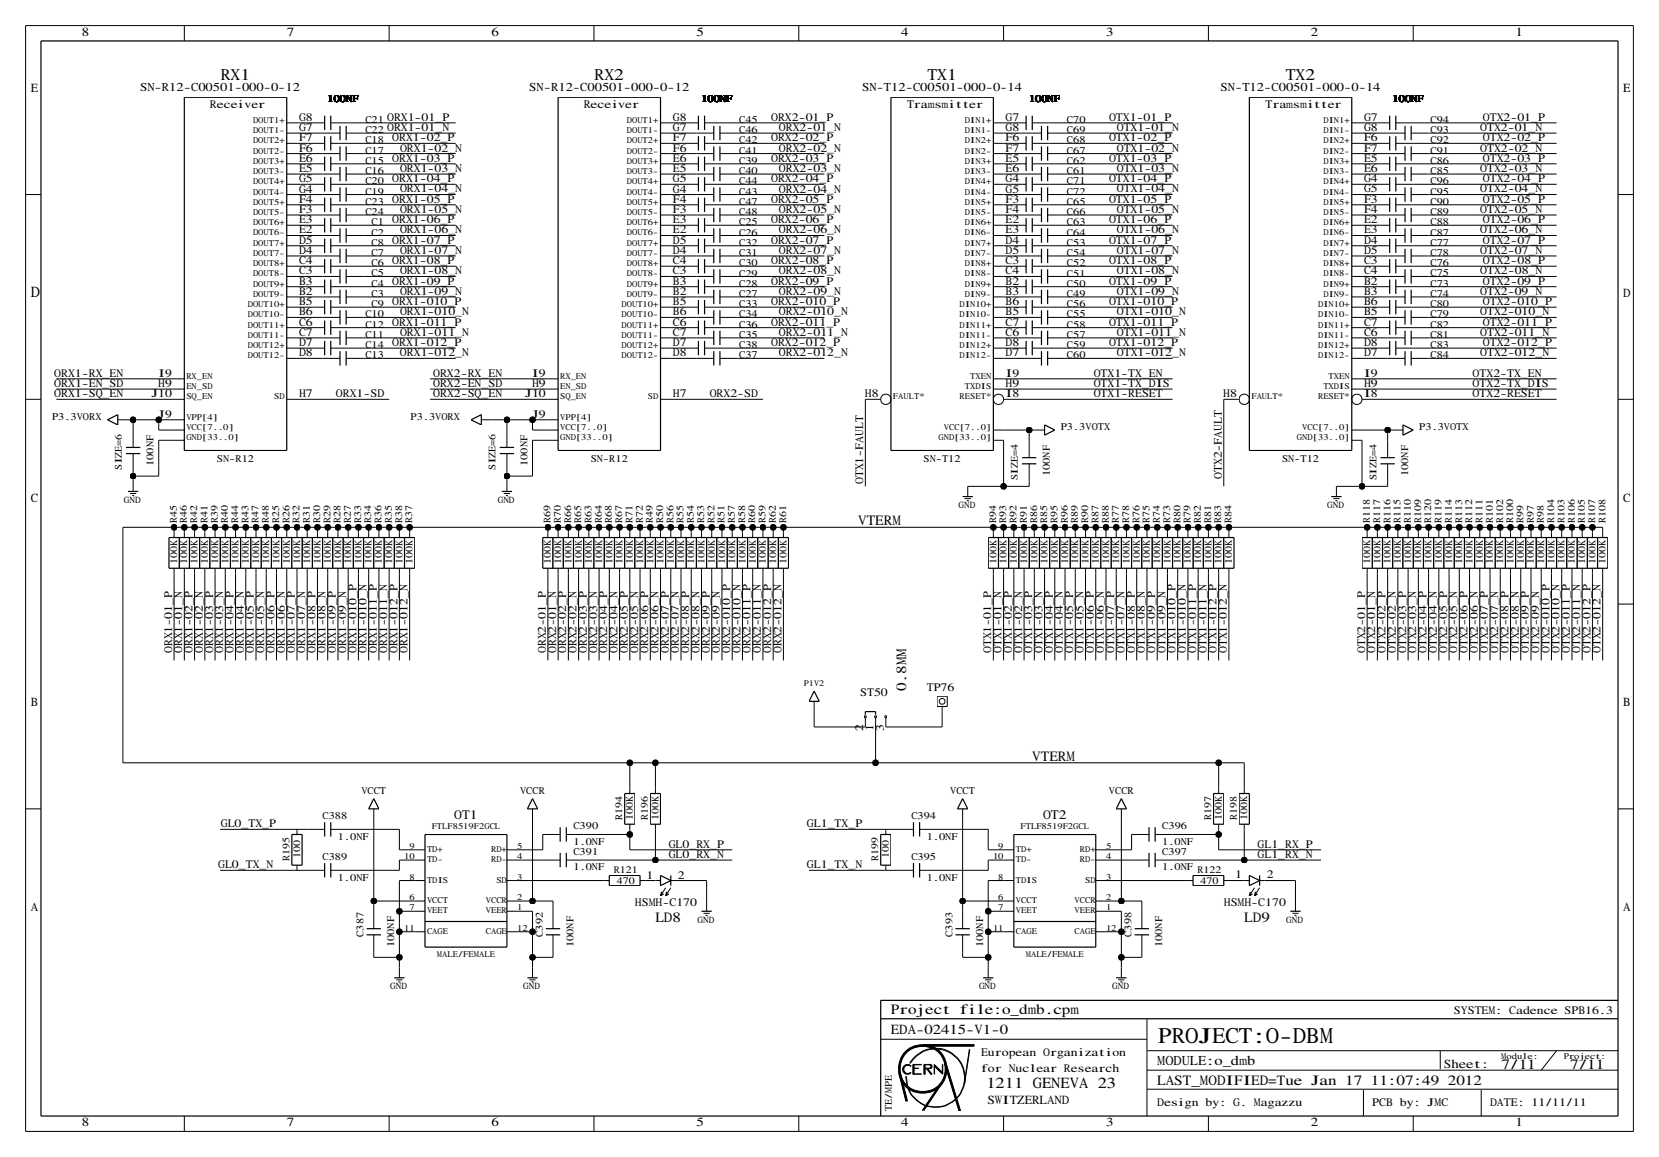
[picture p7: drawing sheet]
<svg xmlns="http://www.w3.org/2000/svg" width="411mm" height="287mm" viewBox="0 0 411 287" stroke-linecap="round" stroke-linejoin="round" font-family="sans-serif">
<defs><g id="words">
<text font-size="5.6" x="287.3" y="258.8">PROJECT:O-DBM</text>
<g font-size="4.1">
<text x="54.8" y="19.9">RX1</text>
<text x="147.5" y="19.9">RX2</text>
<text x="230" y="19.9">TX1</text>
<text x="318.9" y="19.9">TX2</text>
</g>
<g font-size="3.8">
<text x="7.6" y="73.7">D</text>
<text x="244.7" y="270">1211 GENEVA 23</text>
</g>
<g font-size="3.5">
<text x="212.9" y="130.3">VTERM</text>
<text x="224.8" y="171.4" transform="rotate(-90 224.8 171.4)">0.8MM</text>
<text x="256" y="188.7">VTERM</text>
<text x="162.6" y="228.6">LD8</text>
<text x="308.6" y="228.6">LD9</text>
<text x="221" y="251.5">Project</text>
<text x="238.1" y="251.5">fi le:o_dmb.cpm</text>
<text x="221" y="256.5">EDA-02415-V1-0</text>
<text x="287" y="269.2">LAST_MODIFIED=Tue Jan 17</text>
<text x="340" y="269.2">11:07:49</text>
<text x="359.1" y="269.2">2012</text>
<text x="372.4" y="265.2">7/11</text>
<text x="389.5" y="265.2">7/11</text>
</g>
<text font-size="3.4" x="287" y="264.2">MODULE:o_dmb</text>
<g font-size="3.2">
<text x="112.7" y="203.2">OT1</text>
<text x="258.7" y="203.2">OT2</text>
</g>
<g font-size="3.1">
<text x="20.3" y="8.9">8</text>
<text x="71.1" y="8.9">7</text>
<text x="121.9" y="8.9">6</text>
<text x="172.7" y="8.9">5</text>
<text x="223.5" y="8.9">4</text>
<text x="274.3" y="8.9">3</text>
<text x="325.1" y="8.9">2</text>
<text x="375.9" y="8.9">1</text>
<text x="7.6" y="22.9">E</text>
<text x="402.6" y="22.9">E</text>
<text x="402.6" y="73.7">D</text>
<text x="7.6" y="124.5">C</text>
<text x="402.6" y="124.5">C</text>
<text x="7.6" y="175.3">B</text>
<text x="402.6" y="175.3">B</text>
<text x="7.6" y="226.1">A</text>
<text x="402.6" y="226.1">A</text>
<text x="358.1" y="264.9">Sheet :</text>
<text x="244.9" y="273.8">SWITZERLAND</text>
<text x="20.3" y="279.4">8</text>
<text x="71.1" y="279.4">7</text>
<text x="121.9" y="279.4">6</text>
<text x="172.7" y="279.4">5</text>
<text x="223.5" y="279.4">4</text>
<text x="274.3" y="279.4">3</text>
<text x="325.1" y="279.4">2</text>
<text x="375.9" y="279.4">1</text>
</g>
<g font-size="3">
<text x="34.8" y="22.5">SN-R12-C00501-000-0-12</text>
<text x="131.3" y="22.5">SN-R12-C00501-000-0-12</text>
<text x="213.8" y="22.5">SN-T12-C00501-000-0-14</text>
<text x="302.7" y="22.5">SN-T12-C00501-000-0-14</text>
</g>
<g font-size="2.9">
<text x="52.1" y="26.7">Receiver</text>
<text x="74.2" y="30">G8</text>
<text x="144.8" y="26.7">Receiver</text>
<text x="166.9" y="30">G8</text>
<text x="191.3" y="30">ORX2-01_P</text>
<text x="225" y="26.7">Tramsmi t ter</text>
<text x="249.4" y="30">G7</text>
<text x="275.1" y="30">OTX1-01_P</text>
<text x="313.9" y="26.7">Tramsmi t ter</text>
<text x="338.3" y="30">G7</text>
<text x="367.8" y="30">OTX2-01_P</text>
<text x="74.2" y="35.1">F7</text>
<text x="74.2" y="32.5">G7</text>
<text x="97.3" y="35.1">ORX1-02_P</text>
<text x="166.9" y="35.1">F7</text>
<text x="166.9" y="32.5">G7</text>
<text x="191.3" y="35.1">ORX2-02_P</text>
<text x="193.2" y="32.5">ORX2-01_N</text>
<text x="249.4" y="32.5">G8</text>
<text x="249.4" y="35.1">F6</text>
<text x="275.1" y="35.1">OTX1-02_P</text>
<text x="277" y="32.5">OTX1-01_N</text>
<text x="338.3" y="35.1">F6</text>
<text x="338.3" y="32.5">G8</text>
<text x="367.1" y="32.5">OTX2-01_N</text>
<text x="367.8" y="35.1">OTX2-02_P</text>
<text x="74.2" y="40.1">E6</text>
<text x="74.2" y="37.6">F6</text>
<text x="97.3" y="40.1">ORX1-03_P</text>
<text x="99.2" y="37.6">ORX1-02_N</text>
<text x="166.9" y="40.1">E6</text>
<text x="166.9" y="37.6">F6</text>
<text x="191.3" y="40.1">ORX2-03_P</text>
<text x="193.2" y="37.6">ORX2-02_N</text>
<text x="249.4" y="37.6">F7</text>
<text x="249.4" y="40.1">E5</text>
<text x="275.1" y="40.1">OTX1-03_P</text>
<text x="277" y="37.6">OTX1-02_N</text>
<text x="338.3" y="37.6">F7</text>
<text x="338.3" y="40.1">E5</text>
<text x="367.1" y="37.6">OTX2-02_N</text>
<text x="367.8" y="40.1">OTX2-03_P</text>
<text x="74.2" y="47.8">G4</text>
<text x="74.2" y="45.2">G5</text>
<text x="74.2" y="42.7">E5</text>
<text x="97.3" y="45.2">ORX1-04_P</text>
<text x="99.2" y="42.7">ORX1-03_N</text>
<text x="99.2" y="47.8">ORX1-04_N</text>
<text x="166.9" y="47.8">G4</text>
<text x="166.9" y="45.2">G5</text>
<text x="166.9" y="42.7">E5</text>
<text x="191.3" y="45.2">ORX2-04_P</text>
<text x="193.2" y="47.8">ORX2-04_N</text>
<text x="193.2" y="42.7">ORX2-03_N</text>
<text x="249.4" y="42.7">E6</text>
<text x="249.4" y="45.2">G4</text>
<text x="249.4" y="47.8">G5</text>
<text x="275.1" y="45.2">OTX1-04_P</text>
<text x="277" y="42.7">OTX1-03_N</text>
<text x="277" y="47.8">OTX1-04_N</text>
<text x="338.3" y="42.7">E6</text>
<text x="338.3" y="45.2">G4</text>
<text x="338.3" y="47.8">G5</text>
<text x="367.1" y="42.7">OTX2-03_N</text>
<text x="367.1" y="47.8">OTX2-04_N</text>
<text x="367.8" y="45.2">OTX2-04_P</text>
<text x="74.2" y="50.3">F4</text>
<text x="74.2" y="52.8">F3</text>
<text x="97.3" y="50.3">ORX1-05_P</text>
<text x="99.2" y="52.8">ORX1-05_N</text>
<text x="166.9" y="50.3">F4</text>
<text x="166.9" y="52.8">F3</text>
<text x="191.3" y="50.3">ORX2-05_P</text>
<text x="193.2" y="52.8">ORX2-05_N</text>
<text x="249.4" y="52.8">F4</text>
<text x="249.4" y="50.3">F3</text>
<text x="275.1" y="50.3">OTX1-05_P</text>
<text x="277" y="52.8">OTX1-05_N</text>
<text x="338.3" y="52.8">F4</text>
<text x="338.3" y="50.3">F3</text>
<text x="367.1" y="52.8">OTX2-05_N</text>
<text x="367.8" y="50.3">OTX2-05_P</text>
<text x="74.2" y="55.4">E3</text>
<text x="74.2" y="57.9">E2</text>
<text x="97.3" y="55.4">ORX1-06_P</text>
<text x="99.2" y="57.9">ORX1-06_N</text>
<text x="166.9" y="55.4">E3</text>
<text x="166.9" y="57.9">E2</text>
<text x="191.3" y="55.4">ORX2-06_P</text>
<text x="193.2" y="57.9">ORX2-06_N</text>
<text x="249.4" y="55.4">E2</text>
<text x="249.4" y="57.9">E3</text>
<text x="275.1" y="55.4">OTX1-06_P</text>
<text x="277" y="57.9">OTX1-06_N</text>
<text x="338.3" y="55.4">E2</text>
<text x="338.3" y="57.9">E3</text>
<text x="367.1" y="57.9">OTX2-06_N</text>
<text x="367.8" y="55.4">OTX2-06_P</text>
<text x="74.2" y="65.5">C4</text>
<text x="74.2" y="63">D4</text>
<text x="74.2" y="60.5">D5</text>
<text x="97.3" y="65.5">ORX1-08_P</text>
<text x="97.3" y="60.5">ORX1-07_P</text>
<text x="99.2" y="63">ORX1-07_N</text>
<text x="166.9" y="65.5">C4</text>
<text x="166.9" y="63">D4</text>
<text x="166.9" y="60.5">D5</text>
<text x="191.3" y="65.5">ORX2-08_P</text>
<text x="191.3" y="60.5">ORX2-07_P</text>
<text x="193.2" y="63">ORX2-07_N</text>
<text x="249.4" y="60.5">D4</text>
<text x="249.4" y="63">D5</text>
<text x="249.4" y="65.5">C3</text>
<text x="275.1" y="60.5">OTX1-07_P</text>
<text x="275.1" y="65.5">OTX1-08_P</text>
<text x="277" y="63">OTX1-07_N</text>
<text x="338.3" y="60.5">D4</text>
<text x="338.3" y="63">D5</text>
<text x="338.3" y="65.5">C3</text>
<text x="367.1" y="63">OTX2-07_N</text>
<text x="367.8" y="60.5">OTX2-07_P</text>
<text x="367.8" y="65.5">OTX2-08_P</text>
<text x="74.2" y="70.6">B3</text>
<text x="74.2" y="68.1">C3</text>
<text x="97.3" y="70.6">ORX1-09_P</text>
<text x="99.2" y="68.1">ORX1-08_N</text>
<text x="166.9" y="70.6">B3</text>
<text x="166.9" y="68.1">C3</text>
<text x="191.3" y="70.6">ORX2-09_P</text>
<text x="193.2" y="68.1">ORX2-08_N</text>
<text x="249.4" y="68.1">C4</text>
<text x="249.4" y="70.6">B2</text>
<text x="275.1" y="70.6">OTX1-09_P</text>
<text x="277" y="68.1">OTX1-08_N</text>
<text x="338.3" y="68.1">C4</text>
<text x="338.3" y="70.6">B2</text>
<text x="367.1" y="68.1">OTX2-08_N</text>
<text x="367.8" y="70.6">OTX2-09_P</text>
<text x="74.2" y="75.7">B5</text>
<text x="74.2" y="73.2">B2</text>
<text x="97.3" y="75.7">ORX1-010_P</text>
<text x="99.2" y="73.2">ORX1-09_N</text>
<text x="166.9" y="75.7">B5</text>
<text x="166.9" y="73.2">B2</text>
<text x="191.3" y="75.7">ORX2-010_P</text>
<text x="193.2" y="73.2">ORX2-09_N</text>
<text x="249.4" y="73.2">B3</text>
<text x="249.4" y="75.7">B6</text>
<text x="275.1" y="75.7">OTX1-010_P</text>
<text x="277" y="73.2">OTX1-09_N</text>
<text x="338.3" y="73.2">B3</text>
<text x="338.3" y="75.7">B6</text>
<text x="367.1" y="73.2">OTX2-09_N</text>
<text x="367.8" y="75.7">OTX2-010_P</text>
<text x="74.2" y="83.3">C7</text>
<text x="74.2" y="80.8">C6</text>
<text x="74.2" y="78.2">B6</text>
<text x="97.3" y="80.8">ORX1-011_P</text>
<text x="99.2" y="83.3">ORX1-011_N</text>
<text x="99.2" y="78.2">ORX1-010_N</text>
<text x="166.9" y="83.3">C7</text>
<text x="166.9" y="80.8">C6</text>
<text x="166.9" y="78.2">B6</text>
<text x="191.3" y="80.8">ORX2-011_P</text>
<text x="193.2" y="83.3">ORX2-011_N</text>
<text x="193.2" y="78.2">ORX2-010_N</text>
<text x="249.4" y="80.8">C7</text>
<text x="249.4" y="78.2">B5</text>
<text x="249.4" y="83.3">C6</text>
<text x="275.1" y="80.8">OTX1-011_P</text>
<text x="277" y="83.3">OTX1-011_N</text>
<text x="277" y="78.2">OTX1-010_N</text>
<text x="338.3" y="80.8">C7</text>
<text x="338.3" y="78.2">B5</text>
<text x="338.3" y="83.3">C6</text>
<text x="367.1" y="83.3">OTX2-011_N</text>
<text x="367.1" y="78.2">OTX2-010_N</text>
<text x="367.8" y="80.8">OTX2-011_P</text>
<text x="74.2" y="88.4">D8</text>
<text x="74.2" y="85.9">D7</text>
<text x="97.3" y="85.9">ORX1-012_P</text>
<text x="99.2" y="88.4">ORX1-012_N</text>
<text x="166.9" y="88.4">D8</text>
<text x="166.9" y="85.9">D7</text>
<text x="191.3" y="85.9">ORX2-012_P</text>
<text x="193.2" y="88.4">ORX2-012_N</text>
<text x="249.4" y="85.9">D8</text>
<text x="249.4" y="88.4">D7</text>
<text x="275.1" y="85.9">OTX1-012_P</text>
<text x="277" y="88.4">OTX1-012_N</text>
<text x="338.3" y="85.8">D8</text>
<text x="338.3" y="88.4">D7</text>
<text x="367.1" y="88.4">OTX2-012_N</text>
<text x="367.8" y="85.9">OTX2-012_P</text>
<text x="13.5" y="93.5">ORX1-RX_EN</text>
<text x="39.4" y="93.5">I9</text>
<text x="107.4" y="93.5">ORX2-RX_EN</text>
<text x="132.1" y="93.5">I9</text>
<text x="249.6" y="93.5">I9</text>
<text x="271.3" y="93.5">OTX1-TX_EN</text>
<text x="338.5" y="93.5">I9</text>
<text x="365.3" y="93.5">OTX2-TX_EN</text>
<text x="13.5" y="98.6">ORX1-SQ_EN</text>
<text x="13.5" y="96">ORX1-EN_SD</text>
<text x="37.6" y="98.6">J10</text>
<text x="39.2" y="96">H9</text>
<text x="74.2" y="98.6">H7</text>
<text x="83.3" y="98.6">ORX1-SD</text>
<text x="107.4" y="96">ORX2-EN_SD</text>
<text x="107.4" y="98.6">ORX2-SQ_EN</text>
<text x="130.3" y="98.6">J10</text>
<text x="132" y="96">H9</text>
<text x="166.9" y="98.6">H7</text>
<text x="176" y="98.6">ORX2-SD</text>
<text x="214.5" y="98.6">H8</text>
<text x="249.4" y="96">H9</text>
<text x="249.6" y="98.6">I8</text>
<text x="271.3" y="98.6">OTX1-RESET</text>
<text x="271.3" y="96">OTX1-TX_DIS</text>
<text x="303.4" y="98.5">H8</text>
<text x="338.3" y="96">H9</text>
<text x="338.5" y="98.5">I8</text>
<text x="365.3" y="96">OTX2-TX_DIS</text>
<text x="365.3" y="98.5">OTX2-RESET</text>
<text x="39.3" y="103.6">J9</text>
<text x="132" y="103.6">J9</text>
<text x="303" y="118.9" transform="rotate(-90 303 118.9)">OTX2-FAULT</text>
<text x="214.1" y="120.1" transform="rotate(-90 214.1 120.1)">OTX1-FAULT</text>
<text x="42.7" y="162.1" transform="rotate(-90 42.7 162.1)">ORX1-01_P</text>
<text x="45.2" y="162.1" transform="rotate(-90 45.2 162.1)">ORX1-01_N</text>
<text x="47.8" y="162.1" transform="rotate(-90 47.8 162.1)">ORX1-02_P</text>
<text x="50.3" y="162.1" transform="rotate(-90 50.3 162.1)">ORX1-02_N</text>
<text x="52.8" y="162.1" transform="rotate(-90 52.8 162.1)">ORX1-03_P</text>
<text x="55.4" y="162.1" transform="rotate(-90 55.4 162.1)">ORX1-03_N</text>
<text x="57.9" y="162.1" transform="rotate(-90 57.9 162.1)">ORX1-04_P</text>
<text x="60.5" y="162.1" transform="rotate(-90 60.5 162.1)">ORX1-04_N</text>
<text x="63" y="162.1" transform="rotate(-90 63 162.1)">ORX1-05_P</text>
<text x="65.5" y="162.1" transform="rotate(-90 65.5 162.1)">ORX1-05_N</text>
<text x="68.1" y="162.1" transform="rotate(-90 68.1 162.1)">ORX1-06_P</text>
<text x="70.6" y="162.1" transform="rotate(-90 70.6 162.1)">ORX1-06_N</text>
<text x="73.2" y="162.1" transform="rotate(-90 73.2 162.1)">ORX1-07_P</text>
<text x="75.7" y="162.1" transform="rotate(-90 75.7 162.1)">ORX1-07_N</text>
<text x="78.2" y="162.1" transform="rotate(-90 78.2 162.1)">ORX1-08_P</text>
<text x="80.8" y="162.1" transform="rotate(-90 80.8 162.1)">ORX1-08_N</text>
<text x="83.3" y="162.1" transform="rotate(-90 83.3 162.1)">ORX1-09_P</text>
<text x="85.9" y="162.1" transform="rotate(-90 85.9 162.1)">ORX1-09_N</text>
<text x="88.4" y="162.1" transform="rotate(-90 88.4 162.1)">ORX1-010_P</text>
<text x="90.9" y="162.1" transform="rotate(-90 90.9 162.1)">ORX1-010_N</text>
<text x="93.5" y="162.1" transform="rotate(-90 93.5 162.1)">ORX1-011_P</text>
<text x="96" y="162.1" transform="rotate(-90 96 162.1)">ORX1-011_N</text>
<text x="98.6" y="162.1" transform="rotate(-90 98.6 162.1)">ORX1-012_P</text>
<text x="101.1" y="162.1" transform="rotate(-90 101.1 162.1)">ORX1-012_N</text>
<text x="135.4" y="162.1" transform="rotate(-90 135.4 162.1)">ORX2-01_P</text>
<text x="137.9" y="162.1" transform="rotate(-90 137.9 162.1)">ORX2-01_N</text>
<text x="140.5" y="162.1" transform="rotate(-90 140.5 162.1)">ORX2-02_P</text>
<text x="143" y="162.1" transform="rotate(-90 143 162.1)">ORX2-02_N</text>
<text x="145.5" y="162.1" transform="rotate(-90 145.5 162.1)">ORX2-03_P</text>
<text x="148.1" y="162.1" transform="rotate(-90 148.1 162.1)">ORX2-03_N</text>
<text x="150.6" y="162.1" transform="rotate(-90 150.6 162.1)">ORX2-04_P</text>
<text x="153.2" y="162.1" transform="rotate(-90 153.2 162.1)">ORX2-04_N</text>
<text x="155.7" y="162.1" transform="rotate(-90 155.7 162.1)">ORX2-05_P</text>
<text x="158.2" y="162.1" transform="rotate(-90 158.2 162.1)">ORX2-05_N</text>
<text x="160.8" y="162.1" transform="rotate(-90 160.8 162.1)">ORX2-06_P</text>
<text x="163.3" y="162.1" transform="rotate(-90 163.3 162.1)">ORX2-06_N</text>
<text x="165.9" y="162.1" transform="rotate(-90 165.9 162.1)">ORX2-07_P</text>
<text x="168.4" y="162.1" transform="rotate(-90 168.4 162.1)">ORX2-07_N</text>
<text x="170.9" y="162.1" transform="rotate(-90 170.9 162.1)">ORX2-08_P</text>
<text x="173.5" y="162.1" transform="rotate(-90 173.5 162.1)">ORX2-08_N</text>
<text x="176" y="162.1" transform="rotate(-90 176 162.1)">ORX2-09_P</text>
<text x="178.6" y="162.1" transform="rotate(-90 178.6 162.1)">ORX2-09_N</text>
<text x="181.1" y="162.1" transform="rotate(-90 181.1 162.1)">ORX2-010_P</text>
<text x="183.6" y="162.1" transform="rotate(-90 183.6 162.1)">ORX2-010_N</text>
<text x="186.2" y="162.1" transform="rotate(-90 186.2 162.1)">ORX2-011_P</text>
<text x="188.7" y="162.1" transform="rotate(-90 188.7 162.1)">ORX2-011_N</text>
<text x="191.3" y="162.1" transform="rotate(-90 191.3 162.1)">ORX2-012_P</text>
<text x="193.8" y="162.1" transform="rotate(-90 193.8 162.1)">ORX2-012_N</text>
<text x="245.9" y="162.1" transform="rotate(-90 245.9 162.1)">OTX1-01_P</text>
<text x="248.4" y="162.1" transform="rotate(-90 248.4 162.1)">OTX1-01_N</text>
<text x="251" y="162.1" transform="rotate(-90 251 162.1)">OTX1-02_P</text>
<text x="253.5" y="162.1" transform="rotate(-90 253.5 162.1)">OTX1-02_N</text>
<text x="256" y="162.1" transform="rotate(-90 256 162.1)">OTX1-03_P</text>
<text x="258.6" y="162.1" transform="rotate(-90 258.6 162.1)">OTX1-03_N</text>
<text x="261.1" y="162.1" transform="rotate(-90 261.1 162.1)">OTX1-04_P</text>
<text x="263.7" y="162.1" transform="rotate(-90 263.7 162.1)">OTX1-04_N</text>
<text x="266.2" y="162.1" transform="rotate(-90 266.2 162.1)">OTX1-05_P</text>
<text x="268.7" y="162.1" transform="rotate(-90 268.7 162.1)">OTX1-05_N</text>
<text x="271.3" y="162.1" transform="rotate(-90 271.3 162.1)">OTX1-06_P</text>
<text x="273.8" y="162.1" transform="rotate(-90 273.8 162.1)">OTX1-06_N</text>
<text x="276.4" y="162.1" transform="rotate(-90 276.4 162.1)">OTX1-07_P</text>
<text x="278.9" y="162.1" transform="rotate(-90 278.9 162.1)">OTX1-07_N</text>
<text x="281.4" y="162.1" transform="rotate(-90 281.4 162.1)">OTX1-08_P</text>
<text x="284" y="162.1" transform="rotate(-90 284 162.1)">OTX1-08_N</text>
<text x="286.5" y="162.1" transform="rotate(-90 286.5 162.1)">OTX1-09_P</text>
<text x="289.1" y="162.1" transform="rotate(-90 289.1 162.1)">OTX1-09_N</text>
<text x="291.6" y="162.1" transform="rotate(-90 291.6 162.1)">OTX1-010_P</text>
<text x="294.1" y="162.1" transform="rotate(-90 294.1 162.1)">OTX1-010_N</text>
<text x="296.7" y="162.1" transform="rotate(-90 296.7 162.1)">OTX1-011_P</text>
<text x="299.2" y="162.1" transform="rotate(-90 299.2 162.1)">OTX1-011_N</text>
<text x="301.8" y="162.1" transform="rotate(-90 301.8 162.1)">OTX1-012_P</text>
<text x="304.3" y="162.1" transform="rotate(-90 304.3 162.1)">OTX1-012_N</text>
<text x="338.6" y="162.1" transform="rotate(-90 338.6 162.1)">OTX2-01_P</text>
<text x="341.1" y="162.1" transform="rotate(-90 341.1 162.1)">OTX2-01_N</text>
<text x="343.7" y="162.1" transform="rotate(-90 343.7 162.1)">OTX2-02_P</text>
<text x="346.2" y="162.1" transform="rotate(-90 346.2 162.1)">OTX2-02_N</text>
<text x="348.7" y="162.1" transform="rotate(-90 348.7 162.1)">OTX2-03_P</text>
<text x="351.3" y="162.1" transform="rotate(-90 351.3 162.1)">OTX2-03_N</text>
<text x="353.8" y="162.1" transform="rotate(-90 353.8 162.1)">OTX2-04_P</text>
<text x="356.4" y="162.1" transform="rotate(-90 356.4 162.1)">OTX2-04_N</text>
<text x="358.9" y="162.1" transform="rotate(-90 358.9 162.1)">OTX2-05_P</text>
<text x="361.4" y="162.1" transform="rotate(-90 361.4 162.1)">OTX2-05_N</text>
<text x="364" y="162.1" transform="rotate(-90 364 162.1)">OTX2-06_P</text>
<text x="366.5" y="162.1" transform="rotate(-90 366.5 162.1)">OTX2-06_N</text>
<text x="369.1" y="162.1" transform="rotate(-90 369.1 162.1)">OTX2-07_P</text>
<text x="371.6" y="162.1" transform="rotate(-90 371.6 162.1)">OTX2-07_N</text>
<text x="374.1" y="162.1" transform="rotate(-90 374.1 162.1)">OTX2-08_P</text>
<text x="376.7" y="162.1" transform="rotate(-90 376.7 162.1)">OTX2-08_N</text>
<text x="379.2" y="162.1" transform="rotate(-90 379.2 162.1)">OTX2-09_P</text>
<text x="381.8" y="162.1" transform="rotate(-90 381.8 162.1)">OTX2-09_N</text>
<text x="384.3" y="162.1" transform="rotate(-90 384.3 162.1)">OTX2-010_P</text>
<text x="386.8" y="162.1" transform="rotate(-90 386.8 162.1)">OTX2-010_N</text>
<text x="389.4" y="162.1" transform="rotate(-90 389.4 162.1)">OTX2-011_P</text>
<text x="391.9" y="162.1" transform="rotate(-90 391.9 162.1)">OTX2-011_N</text>
<text x="394.5" y="162.1" transform="rotate(-90 394.5 162.1)">OTX2-012_P</text>
<text x="397" y="162.1" transform="rotate(-90 397 162.1)">OTX2-012_N</text>
<text x="213.4" y="172.7">ST50</text>
<text x="229.9" y="171.4">TP76</text>
<text x="214.1" y="181.3" transform="rotate(-90 214.1 181.3)">2</text>
<text x="216.7" y="181.3" transform="rotate(-90 216.7 181.3)">1</text>
<text x="219.2" y="181.3" transform="rotate(-90 219.2 181.3)">3</text>
<text x="54.8" y="205.2">GL0_TX_P</text>
<text x="200.2" y="205.2">GL1_TX_P</text>
<text x="54.1" y="215.4">GL0_TX_N</text>
<text x="165.9" y="212.9">GL0_RX_N</text>
<text x="165.9" y="210.3">GL0_RX_P</text>
<text x="200.2" y="215.4">GL1_TX_N</text>
<text x="311.9" y="210.3">GL1_RX_P</text>
<text x="311.9" y="212.9">GL1_RX_N</text>
<text x="160.3" y="217.9">1</text>
<text x="168.1" y="217.9">2</text>
<text x="306.4" y="217.9">1</text>
<text x="314.2" y="217.9">2</text>
<text x="157.5" y="224.8">HSMH-C170</text>
<text x="303.5" y="224.8">HSMH-C170</text>
<text x="360.6" y="251.5">SYSTEM: Cadence SPB16.3</text>
<text x="243.3" y="261.9">European Organizat ion</text>
<text x="243.5" y="265.9">for Nuclear Research</text>
<text x="287" y="274.3">Design by: G.</text>
<text x="311" y="274.3">Magazzu</text>
<text x="340.4" y="274.3">PCB by: JMC</text>
<text x="369.6" y="274.3">DATE: 11/11/11</text>
</g>
<g font-size="2.6">
<text x="81.3" y="25.4">100NF</text>
<text x="174" y="25.4">100NF</text>
<text x="255.2" y="25.4">100NF</text>
<text x="345.4" y="25.4">100NF</text>
<text x="90.6" y="30.5">C21 ORX1-01_P</text>
<text x="90.6" y="35.6">C18</text>
<text x="90.6" y="33">C22 ORX1-01_N</text>
<text x="183.4" y="30.5">C45</text>
<text x="183.4" y="33">C46</text>
<text x="183.4" y="35.6">C42</text>
<text x="264.6" y="30.5">C70</text>
<text x="264.6" y="33">C69</text>
<text x="264.6" y="35.6">C68</text>
<text x="354.8" y="30.5">C94</text>
<text x="354.8" y="33">C93</text>
<text x="354.8" y="35.6">C92</text>
<text x="90.6" y="40.7">C15</text>
<text x="90.6" y="38.1">C17</text>
<text x="183.4" y="38.1">C41</text>
<text x="183.4" y="40.7">C39</text>
<text x="264.6" y="38.1">C67</text>
<text x="264.6" y="40.7">C62</text>
<text x="354.8" y="40.6">C86</text>
<text x="354.8" y="38.1">C91</text>
<text x="90.6" y="43.2">C16</text>
<text x="90.6" y="45.7">C20</text>
<text x="183.4" y="43.2">C40</text>
<text x="183.4" y="45.7">C44</text>
<text x="264.6" y="43.2">C61</text>
<text x="264.6" y="45.7">C71</text>
<text x="354.8" y="45.7">C96</text>
<text x="354.8" y="43.2">C85</text>
<text x="90.6" y="50.8">C23</text>
<text x="90.6" y="48.3">C19</text>
<text x="90.6" y="53.4">C24</text>
<text x="183.4" y="53.4">C48</text>
<text x="183.4" y="48.3">C43</text>
<text x="183.4" y="50.8">C47</text>
<text x="264.6" y="48.3">C72</text>
<text x="264.6" y="53.4">C66</text>
<text x="264.6" y="50.8">C65</text>
<text x="354.8" y="50.8">C90</text>
<text x="354.8" y="53.3">C89</text>
<text x="354.8" y="48.3">C95</text>
<text x="92.2" y="55.9">C1</text>
<text x="92.2" y="58.4">C2</text>
<text x="183.4" y="55.9">C25</text>
<text x="183.4" y="58.4">C26</text>
<text x="264.6" y="55.9">C63</text>
<text x="264.6" y="58.4">C64</text>
<text x="354.8" y="55.9">C88</text>
<text x="354.8" y="58.4">C87</text>
<text x="92.2" y="61">C8</text>
<text x="92.2" y="63.5">C7</text>
<text x="183.4" y="63.5">C31</text>
<text x="183.4" y="61">C32</text>
<text x="264.6" y="61">C53</text>
<text x="264.6" y="63.5">C54</text>
<text x="354.8" y="61">C77</text>
<text x="354.8" y="63.5">C78</text>
<text x="92.2" y="66.1">C6</text>
<text x="92.2" y="68.6">C5</text>
<text x="92.2" y="71.1">C4</text>
<text x="183.4" y="66.1">C30</text>
<text x="183.4" y="68.6">C29</text>
<text x="183.4" y="71.1">C28</text>
<text x="264.6" y="66.1">C52</text>
<text x="264.6" y="68.6">C51</text>
<text x="264.6" y="71.1">C50</text>
<text x="354.8" y="71.1">C73</text>
<text x="354.8" y="66">C76</text>
<text x="354.8" y="68.6">C75</text>
<text x="92.2" y="76.2">C9</text>
<text x="92.2" y="73.7">C3</text>
<text x="183.4" y="73.7">C27</text>
<text x="183.4" y="76.2">C33</text>
<text x="264.6" y="73.7">C49</text>
<text x="264.6" y="76.2">C56</text>
<text x="354.8" y="76.2">C80</text>
<text x="354.8" y="73.7">C74</text>
<text x="90.6" y="81.3">C12</text>
<text x="90.6" y="83.8">C11</text>
<text x="90.6" y="78.7">C10</text>
<text x="183.4" y="78.8">C34</text>
<text x="183.4" y="81.3">C36</text>
<text x="183.4" y="83.8">C35</text>
<text x="264.6" y="78.8">C55</text>
<text x="264.6" y="81.3">C58</text>
<text x="264.6" y="83.8">C57</text>
<text x="354.8" y="81.3">C82</text>
<text x="354.8" y="83.8">C81</text>
<text x="354.8" y="78.7">C79</text>
<text x="90.6" y="86.4">C14</text>
<text x="90.6" y="88.9">C13</text>
<text x="183.4" y="88.9">C37</text>
<text x="183.4" y="86.4">C38</text>
<text x="264.6" y="86.4">C59</text>
<text x="264.6" y="88.9">C60</text>
<text x="354.8" y="86.4">C83</text>
<text x="354.8" y="88.9">C84</text>
<text x="12.9" y="104.1">P3.3VORX</text>
<text x="101.8" y="104.1">P3.3VORX</text>
<text x="263.1" y="106.7">P3.3VOTX</text>
<text x="352" y="106.7">P3.3VOTX</text>
<text x="38.1" y="115.6" transform="rotate(-90 38.1 115.6)">100NF</text>
<text x="53.8" y="114.7">SN-R12</text>
<text x="130.8" y="115.6" transform="rotate(-90 130.8 115.6)">100NF</text>
<text x="146.5" y="114.7">SN-R12</text>
<text x="229.1" y="114.7">SN-T12</text>
<text x="260.3" y="118.1" transform="rotate(-90 260.3 118.1)">100NF</text>
<text x="318" y="114.7">SN-T12</text>
<text x="349.2" y="118.1" transform="rotate(-90 349.2 118.1)">100NF</text>
<text x="89.6" y="196.8">VCCT</text>
<text x="129" y="196.8">VCCR</text>
<text x="235.7" y="196.8">VCCT</text>
<text x="275.1" y="196.8">VCCR</text>
<text x="80" y="203.2">C388</text>
<text x="226.1" y="203.2">C394</text>
<text x="83.8" y="208.3">1.0NF</text>
<text x="142.2" y="209.5">1.0NF</text>
<text x="142.2" y="205.7">C390</text>
<text x="229.8" y="208.3">1.0NF</text>
<text x="288.3" y="209.5">1.0NF</text>
<text x="288.3" y="205.7">C396</text>
<text x="80" y="213.4">C389</text>
<text x="142.2" y="215.9">1.0NF</text>
<text x="142.2" y="212.1">C391</text>
<text x="226.1" y="213.4">C395</text>
<text x="288.3" y="215.9">1.0NF</text>
<text x="288.3" y="212.1">C397</text>
<text x="83.8" y="218.4">1.0NF</text>
<text x="229.8" y="218.4">1.0NF</text>
<text x="90.2" y="232.4" transform="rotate(-90 90.2 232.4)">C387</text>
<text x="134.6" y="232.4" transform="rotate(-90 134.6 232.4)">C392</text>
<text x="236.2" y="232.4" transform="rotate(-90 236.2 232.4)">C393</text>
<text x="280.7" y="232.4" transform="rotate(-90 280.7 232.4)">C398</text>
<text x="97.8" y="235" transform="rotate(-90 97.8 235)">100NF</text>
<text x="142.2" y="235" transform="rotate(-90 142.2 235)">100NF</text>
<text x="243.8" y="235" transform="rotate(-90 243.8 235)">100NF</text>
<text x="288.3" y="235" transform="rotate(-90 288.3 235)">100NF</text>
</g>
<g font-size="2.5">
<text x="30.2" y="116.6" transform="rotate(-90 30.2 116.6)">SIZE=6</text>
<text x="122.9" y="116.6" transform="rotate(-90 122.9 116.6)">SIZE=6</text>
<text x="252.5" y="119.1" transform="rotate(-90 252.5 119.1)">SIZE=4</text>
<text x="341.4" y="119.1" transform="rotate(-90 341.4 119.1)">SIZE=4</text>
<text x="43.8" y="129.8" transform="rotate(-90 43.8 129.8)">R45</text>
<text x="46.4" y="129.8" transform="rotate(-90 46.4 129.8)">R46</text>
<text x="48.9" y="129.8" transform="rotate(-90 48.9 129.8)">R42</text>
<text x="51.4" y="129.8" transform="rotate(-90 51.4 129.8)">R41</text>
<text x="54" y="129.8" transform="rotate(-90 54 129.8)">R39</text>
<text x="56.5" y="129.8" transform="rotate(-90 56.5 129.8)">R40</text>
<text x="59.1" y="129.8" transform="rotate(-90 59.1 129.8)">R44</text>
<text x="61.6" y="129.8" transform="rotate(-90 61.6 129.8)">R43</text>
<text x="64.2" y="129.8" transform="rotate(-90 64.2 129.8)">R47</text>
<text x="66.7" y="129.8" transform="rotate(-90 66.7 129.8)">R48</text>
<text x="69.2" y="129.8" transform="rotate(-90 69.2 129.8)">R25</text>
<text x="71.8" y="129.8" transform="rotate(-90 71.8 129.8)">R26</text>
<text x="74.3" y="129.8" transform="rotate(-90 74.3 129.8)">R32</text>
<text x="76.9" y="129.8" transform="rotate(-90 76.9 129.8)">R31</text>
<text x="79.4" y="129.8" transform="rotate(-90 79.4 129.8)">R30</text>
<text x="81.9" y="129.8" transform="rotate(-90 81.9 129.8)">R29</text>
<text x="84.5" y="129.8" transform="rotate(-90 84.5 129.8)">R28</text>
<text x="87" y="129.8" transform="rotate(-90 87 129.8)">R27</text>
<text x="89.6" y="129.8" transform="rotate(-90 89.6 129.8)">R33</text>
<text x="92.1" y="129.8" transform="rotate(-90 92.1 129.8)">R34</text>
<text x="94.6" y="129.8" transform="rotate(-90 94.6 129.8)">R36</text>
<text x="97.2" y="129.8" transform="rotate(-90 97.2 129.8)">R35</text>
<text x="99.7" y="129.8" transform="rotate(-90 99.7 129.8)">R38</text>
<text x="102.3" y="129.8" transform="rotate(-90 102.3 129.8)">R37</text>
<text x="136.5" y="129.8" transform="rotate(-90 136.5 129.8)">R69</text>
<text x="139.1" y="129.8" transform="rotate(-90 139.1 129.8)">R70</text>
<text x="141.6" y="129.8" transform="rotate(-90 141.6 129.8)">R66</text>
<text x="144.2" y="129.8" transform="rotate(-90 144.2 129.8)">R65</text>
<text x="146.7" y="129.8" transform="rotate(-90 146.7 129.8)">R63</text>
<text x="149.2" y="129.8" transform="rotate(-90 149.2 129.8)">R64</text>
<text x="151.8" y="129.8" transform="rotate(-90 151.8 129.8)">R68</text>
<text x="154.3" y="129.8" transform="rotate(-90 154.3 129.8)">R67</text>
<text x="156.9" y="129.8" transform="rotate(-90 156.9 129.8)">R71</text>
<text x="159.4" y="129.8" transform="rotate(-90 159.4 129.8)">R72</text>
<text x="161.9" y="129.8" transform="rotate(-90 161.9 129.8)">R49</text>
<text x="164.5" y="129.8" transform="rotate(-90 164.5 129.8)">R50</text>
<text x="167" y="129.8" transform="rotate(-90 167 129.8)">R56</text>
<text x="169.6" y="129.8" transform="rotate(-90 169.6 129.8)">R55</text>
<text x="172.1" y="129.8" transform="rotate(-90 172.1 129.8)">R54</text>
<text x="174.6" y="129.8" transform="rotate(-90 174.6 129.8)">R53</text>
<text x="177.2" y="129.8" transform="rotate(-90 177.2 129.8)">R52</text>
<text x="179.7" y="129.8" transform="rotate(-90 179.7 129.8)">R51</text>
<text x="182.3" y="129.8" transform="rotate(-90 182.3 129.8)">R57</text>
<text x="184.8" y="129.8" transform="rotate(-90 184.8 129.8)">R58</text>
<text x="187.3" y="129.8" transform="rotate(-90 187.3 129.8)">R60</text>
<text x="189.9" y="129.8" transform="rotate(-90 189.9 129.8)">R59</text>
<text x="192.4" y="129.8" transform="rotate(-90 192.4 129.8)">R62</text>
<text x="195" y="129.8" transform="rotate(-90 195 129.8)">R61</text>
<text x="247.1" y="129.8" transform="rotate(-90 247.1 129.8)">R94</text>
<text x="249.6" y="129.8" transform="rotate(-90 249.6 129.8)">R93</text>
<text x="252.1" y="129.8" transform="rotate(-90 252.1 129.8)">R92</text>
<text x="254.7" y="129.8" transform="rotate(-90 254.7 129.8)">R91</text>
<text x="257.2" y="129.8" transform="rotate(-90 257.2 129.8)">R86</text>
<text x="259.8" y="129.8" transform="rotate(-90 259.8 129.8)">R85</text>
<text x="262.3" y="129.8" transform="rotate(-90 262.3 129.8)">R95</text>
<text x="264.8" y="129.8" transform="rotate(-90 264.8 129.8)">R96</text>
<text x="267.4" y="129.8" transform="rotate(-90 267.4 129.8)">R89</text>
<text x="269.9" y="129.8" transform="rotate(-90 269.9 129.8)">R90</text>
<text x="272.4" y="129.8" transform="rotate(-90 272.4 129.8)">R87</text>
<text x="275" y="129.8" transform="rotate(-90 275 129.8)">R88</text>
<text x="277.5" y="129.8" transform="rotate(-90 277.5 129.8)">R77</text>
<text x="280.1" y="129.8" transform="rotate(-90 280.1 129.8)">R78</text>
<text x="282.6" y="129.8" transform="rotate(-90 282.6 129.8)">R76</text>
<text x="285.1" y="129.8" transform="rotate(-90 285.1 129.8)">R75</text>
<text x="287.7" y="129.8" transform="rotate(-90 287.7 129.8)">R74</text>
<text x="290.2" y="129.8" transform="rotate(-90 290.2 129.8)">R73</text>
<text x="292.8" y="129.8" transform="rotate(-90 292.8 129.8)">R80</text>
<text x="295.3" y="129.8" transform="rotate(-90 295.3 129.8)">R79</text>
<text x="297.8" y="129.8" transform="rotate(-90 297.8 129.8)">R82</text>
<text x="300.4" y="129.8" transform="rotate(-90 300.4 129.8)">R81</text>
<text x="302.9" y="129.8" transform="rotate(-90 302.9 129.8)">R83</text>
<text x="305.5" y="129.8" transform="rotate(-90 305.5 129.8)">R84</text>
<text x="339.8" y="129.8" transform="rotate(-90 339.8 129.8)">R118</text>
<text x="342.3" y="129.8" transform="rotate(-90 342.3 129.8)">R117</text>
<text x="344.9" y="129.8" transform="rotate(-90 344.9 129.8)">R116</text>
<text x="347.4" y="129.8" transform="rotate(-90 347.4 129.8)">R115</text>
<text x="349.9" y="129.8" transform="rotate(-90 349.9 129.8)">R110</text>
<text x="352.5" y="129.8" transform="rotate(-90 352.5 129.8)">R109</text>
<text x="355" y="129.8" transform="rotate(-90 355 129.8)">R120</text>
<text x="357.5" y="129.8" transform="rotate(-90 357.5 129.8)">R119</text>
<text x="360.1" y="129.8" transform="rotate(-90 360.1 129.8)">R114</text>
<text x="362.6" y="129.8" transform="rotate(-90 362.6 129.8)">R113</text>
<text x="365.2" y="129.8" transform="rotate(-90 365.2 129.8)">R112</text>
<text x="367.7" y="129.8" transform="rotate(-90 367.7 129.8)">R111</text>
<text x="370.2" y="129.8" transform="rotate(-90 370.2 129.8)">R101</text>
<text x="372.8" y="129.8" transform="rotate(-90 372.8 129.8)">R102</text>
<text x="375.3" y="129.8" transform="rotate(-90 375.3 129.8)">R100</text>
<text x="377.9" y="129.8" transform="rotate(-90 377.9 129.8)">R99</text>
<text x="380.4" y="129.8" transform="rotate(-90 380.4 129.8)">R97</text>
<text x="382.9" y="129.8" transform="rotate(-90 382.9 129.8)">R98</text>
<text x="385.5" y="129.8" transform="rotate(-90 385.5 129.8)">R104</text>
<text x="388" y="129.8" transform="rotate(-90 388 129.8)">R103</text>
<text x="390.6" y="129.8" transform="rotate(-90 390.6 129.8)">R106</text>
<text x="393.1" y="129.8" transform="rotate(-90 393.1 129.8)">R105</text>
<text x="395.6" y="129.8" transform="rotate(-90 395.6 129.8)">R107</text>
<text x="398.2" y="129.8" transform="rotate(-90 398.2 129.8)">R108</text>
<text x="43.9" y="139.9" transform="rotate(-90 43.9 139.9)">100K</text>
<text x="46.5" y="139.9" transform="rotate(-90 46.5 139.9)">100K</text>
<text x="49" y="139.9" transform="rotate(-90 49 139.9)">100K</text>
<text x="51.5" y="139.9" transform="rotate(-90 51.5 139.9)">100K</text>
<text x="54.1" y="139.9" transform="rotate(-90 54.1 139.9)">100K</text>
<text x="56.6" y="139.9" transform="rotate(-90 56.6 139.9)">100K</text>
<text x="59.2" y="139.9" transform="rotate(-90 59.2 139.9)">100K</text>
<text x="61.7" y="139.9" transform="rotate(-90 61.7 139.9)">100K</text>
<text x="64.3" y="139.9" transform="rotate(-90 64.3 139.9)">100K</text>
<text x="66.8" y="139.9" transform="rotate(-90 66.8 139.9)">100K</text>
<text x="69.3" y="139.9" transform="rotate(-90 69.3 139.9)">100K</text>
<text x="71.9" y="139.9" transform="rotate(-90 71.9 139.9)">100K</text>
<text x="74.4" y="139.9" transform="rotate(-90 74.4 139.9)">100K</text>
<text x="77" y="139.9" transform="rotate(-90 77 139.9)">100K</text>
<text x="79.5" y="139.9" transform="rotate(-90 79.5 139.9)">100K</text>
<text x="82" y="139.9" transform="rotate(-90 82 139.9)">100K</text>
<text x="84.6" y="139.9" transform="rotate(-90 84.6 139.9)">100K</text>
<text x="87.1" y="139.9" transform="rotate(-90 87.1 139.9)">100K</text>
<text x="89.7" y="139.9" transform="rotate(-90 89.7 139.9)">100K</text>
<text x="92.2" y="139.9" transform="rotate(-90 92.2 139.9)">100K</text>
<text x="94.7" y="139.9" transform="rotate(-90 94.7 139.9)">100K</text>
<text x="97.3" y="139.9" transform="rotate(-90 97.3 139.9)">100K</text>
<text x="99.8" y="139.9" transform="rotate(-90 99.8 139.9)">100K</text>
<text x="102.3" y="139.9" transform="rotate(-90 102.3 139.9)">100K</text>
<text x="136.7" y="139.9" transform="rotate(-90 136.7 139.9)">100K</text>
<text x="139.2" y="139.9" transform="rotate(-90 139.2 139.9)">100K</text>
<text x="141.7" y="139.9" transform="rotate(-90 141.7 139.9)">100K</text>
<text x="144.3" y="139.9" transform="rotate(-90 144.3 139.9)">100K</text>
<text x="146.8" y="139.9" transform="rotate(-90 146.8 139.9)">100K</text>
<text x="149.4" y="139.9" transform="rotate(-90 149.4 139.9)">100K</text>
<text x="151.9" y="139.9" transform="rotate(-90 151.9 139.9)">100K</text>
<text x="154.4" y="139.9" transform="rotate(-90 154.4 139.9)">100K</text>
<text x="157" y="139.9" transform="rotate(-90 157 139.9)">100K</text>
<text x="159.5" y="139.9" transform="rotate(-90 159.5 139.9)">100K</text>
<text x="162" y="139.9" transform="rotate(-90 162 139.9)">100K</text>
<text x="164.6" y="139.9" transform="rotate(-90 164.6 139.9)">100K</text>
<text x="167.1" y="139.9" transform="rotate(-90 167.1 139.9)">100K</text>
<text x="169.7" y="139.9" transform="rotate(-90 169.7 139.9)">100K</text>
<text x="172.2" y="139.9" transform="rotate(-90 172.2 139.9)">100K</text>
<text x="174.7" y="139.9" transform="rotate(-90 174.7 139.9)">100K</text>
<text x="177.3" y="139.9" transform="rotate(-90 177.3 139.9)">100K</text>
<text x="179.8" y="139.9" transform="rotate(-90 179.8 139.9)">100K</text>
<text x="182.4" y="139.9" transform="rotate(-90 182.4 139.9)">100K</text>
<text x="184.9" y="139.9" transform="rotate(-90 184.9 139.9)">100K</text>
<text x="187.4" y="139.9" transform="rotate(-90 187.4 139.9)">100K</text>
<text x="190" y="139.9" transform="rotate(-90 190 139.9)">100K</text>
<text x="192.5" y="139.9" transform="rotate(-90 192.5 139.9)">100K</text>
<text x="195.1" y="139.9" transform="rotate(-90 195.1 139.9)">100K</text>
<text x="247.1" y="139.9" transform="rotate(-90 247.1 139.9)">100K</text>
<text x="249.7" y="139.9" transform="rotate(-90 249.7 139.9)">100K</text>
<text x="252.2" y="139.9" transform="rotate(-90 252.2 139.9)">100K</text>
<text x="254.7" y="139.9" transform="rotate(-90 254.7 139.9)">100K</text>
<text x="257.3" y="139.9" transform="rotate(-90 257.3 139.9)">100K</text>
<text x="259.8" y="139.9" transform="rotate(-90 259.8 139.9)">100K</text>
<text x="262.4" y="139.9" transform="rotate(-90 262.4 139.9)">100K</text>
<text x="264.9" y="139.9" transform="rotate(-90 264.9 139.9)">100K</text>
<text x="267.4" y="139.9" transform="rotate(-90 267.4 139.9)">100K</text>
<text x="270" y="139.9" transform="rotate(-90 270 139.9)">100K</text>
<text x="272.5" y="139.9" transform="rotate(-90 272.5 139.9)">100K</text>
<text x="275.1" y="139.9" transform="rotate(-90 275.1 139.9)">100K</text>
<text x="277.6" y="139.9" transform="rotate(-90 277.6 139.9)">100K</text>
<text x="280.1" y="139.9" transform="rotate(-90 280.1 139.9)">100K</text>
<text x="282.7" y="139.9" transform="rotate(-90 282.7 139.9)">100K</text>
<text x="285.2" y="139.9" transform="rotate(-90 285.2 139.9)">100K</text>
<text x="287.8" y="139.9" transform="rotate(-90 287.8 139.9)">100K</text>
<text x="290.3" y="139.9" transform="rotate(-90 290.3 139.9)">100K</text>
<text x="292.8" y="139.9" transform="rotate(-90 292.8 139.9)">100K</text>
<text x="295.4" y="139.9" transform="rotate(-90 295.4 139.9)">100K</text>
<text x="297.9" y="139.9" transform="rotate(-90 297.9 139.9)">100K</text>
<text x="300.5" y="139.9" transform="rotate(-90 300.5 139.9)">100K</text>
<text x="303" y="139.9" transform="rotate(-90 303 139.9)">100K</text>
<text x="305.5" y="139.9" transform="rotate(-90 305.5 139.9)">100K</text>
<text x="339.8" y="139.9" transform="rotate(-90 339.8 139.9)">100K</text>
<text x="342.4" y="139.9" transform="rotate(-90 342.4 139.9)">100K</text>
<text x="344.9" y="139.9" transform="rotate(-90 344.9 139.9)">100K</text>
<text x="347.4" y="139.9" transform="rotate(-90 347.4 139.9)">100K</text>
<text x="350" y="139.9" transform="rotate(-90 350 139.9)">100K</text>
<text x="352.5" y="139.9" transform="rotate(-90 352.5 139.9)">100K</text>
<text x="355.1" y="139.9" transform="rotate(-90 355.1 139.9)">100K</text>
<text x="357.6" y="139.9" transform="rotate(-90 357.6 139.9)">100K</text>
<text x="360.1" y="139.9" transform="rotate(-90 360.1 139.9)">100K</text>
<text x="362.7" y="139.9" transform="rotate(-90 362.7 139.9)">100K</text>
<text x="365.2" y="139.9" transform="rotate(-90 365.2 139.9)">100K</text>
<text x="367.8" y="139.9" transform="rotate(-90 367.8 139.9)">100K</text>
<text x="370.3" y="139.9" transform="rotate(-90 370.3 139.9)">100K</text>
<text x="372.8" y="139.9" transform="rotate(-90 372.8 139.9)">100K</text>
<text x="375.4" y="139.9" transform="rotate(-90 375.4 139.9)">100K</text>
<text x="377.9" y="139.9" transform="rotate(-90 377.9 139.9)">100K</text>
<text x="380.5" y="139.9" transform="rotate(-90 380.5 139.9)">100K</text>
<text x="383" y="139.9" transform="rotate(-90 383 139.9)">100K</text>
<text x="385.5" y="139.9" transform="rotate(-90 385.5 139.9)">100K</text>
<text x="388.1" y="139.9" transform="rotate(-90 388.1 139.9)">100K</text>
<text x="390.6" y="139.9" transform="rotate(-90 390.6 139.9)">100K</text>
<text x="393.2" y="139.9" transform="rotate(-90 393.2 139.9)">100K</text>
<text x="395.7" y="139.9" transform="rotate(-90 395.7 139.9)">100K</text>
<text x="398.2" y="139.9" transform="rotate(-90 398.2 139.9)">100K</text>
<text x="154.3" y="203.4" transform="rotate(-90 154.3 203.4)">R194</text>
<text x="157" y="203.4" transform="rotate(-90 157 203.4)">100K</text>
<text x="160.7" y="203.4" transform="rotate(-90 160.7 203.4)">R196</text>
<text x="163.3" y="203.4" transform="rotate(-90 163.3 203.4)">100K</text>
<text x="300.4" y="203.4" transform="rotate(-90 300.4 203.4)">R197</text>
<text x="303" y="203.4" transform="rotate(-90 303 203.4)">100K</text>
<text x="306.7" y="203.4" transform="rotate(-90 306.7 203.4)">R198</text>
<text x="309.4" y="203.4" transform="rotate(-90 309.4 203.4)">100K</text>
<text x="71.8" y="213.5" transform="rotate(-90 71.8 213.5)">R195</text>
<text x="74.4" y="212.8" transform="rotate(-90 74.4 212.8)">100</text>
<text x="217.8" y="213.5" transform="rotate(-90 217.8 213.5)">R199</text>
<text x="220.5" y="212.8" transform="rotate(-90 220.5 212.8)">100</text>
<text x="152.2" y="216.6">R121</text>
<text x="153" y="219.2">470</text>
<text x="297" y="216.6">R122</text>
<text x="297.7" y="219.2">470</text>
<text x="221.2" y="275.6" transform="rotate(-90 221.2 275.6)">TE/MPE</text>
</g>
<g font-size="2.3">
<text x="30.7" y="124.7">GND</text>
<text x="123.4" y="124.7">GND</text>
<text x="237.7" y="126">GND</text>
<text x="329.2" y="126">GND</text>
<text x="173" y="228.9">GND</text>
<text x="319" y="228.9">GND</text>
<text x="96.8" y="245.4">GND</text>
<text x="129.8" y="245.4">GND</text>
<text x="242.8" y="245.4">GND</text>
<text x="275.8" y="245.4">GND</text>
</g>
<g font-size="2.2">
<text x="62.8" y="33">DOUT1-</text>
<text x="62.8" y="30.5">DOUT1+</text>
<text x="62.8" y="35.6">DOUT2+</text>
<text x="155.5" y="33">DOUT1-</text>
<text x="155.5" y="30.5">DOUT1+</text>
<text x="155.5" y="35.6">DOUT2+</text>
<text x="239.3" y="35.6">DIN2+</text>
<text x="239.3" y="33">DIN1-</text>
<text x="239.3" y="30.5">DIN1+</text>
<text x="328.2" y="35.6">DIN2+</text>
<text x="328.2" y="33">DIN1-</text>
<text x="328.2" y="30.5">DIN1+</text>
<text x="62.8" y="38.1">DOUT2-</text>
<text x="62.8" y="40.6">DOUT3+</text>
<text x="155.5" y="38.1">DOUT2-</text>
<text x="155.5" y="40.6">DOUT3+</text>
<text x="239.3" y="40.6">DIN3+</text>
<text x="239.3" y="38.1">DIN2-</text>
<text x="328.2" y="40.6">DIN3+</text>
<text x="328.2" y="38.1">DIN2-</text>
<text x="62.8" y="43.2">DOUT3-</text>
<text x="62.8" y="45.7">DOUT4+</text>
<text x="155.5" y="43.2">DOUT3-</text>
<text x="155.5" y="45.7">DOUT4+</text>
<text x="239.3" y="45.7">DIN4+</text>
<text x="239.3" y="43.2">DIN3-</text>
<text x="328.2" y="45.7">DIN4+</text>
<text x="328.2" y="43.2">DIN3-</text>
<text x="62.8" y="53.3">DOUT5-</text>
<text x="62.8" y="48.3">DOUT4-</text>
<text x="62.8" y="50.8">DOUT5+</text>
<text x="155.5" y="53.3">DOUT5-</text>
<text x="155.5" y="48.3">DOUT4-</text>
<text x="155.5" y="50.8">DOUT5+</text>
<text x="239.3" y="50.8">DIN5+</text>
<text x="239.3" y="53.3">DIN5-</text>
<text x="239.3" y="48.3">DIN4-</text>
<text x="328.2" y="50.8">DIN5+</text>
<text x="328.2" y="53.3">DIN5-</text>
<text x="328.2" y="48.3">DIN4-</text>
<text x="62.8" y="58.4">DOUT6-</text>
<text x="62.8" y="55.9">DOUT6+</text>
<text x="155.5" y="58.4">DOUT6-</text>
<text x="155.5" y="55.9">DOUT6+</text>
<text x="239.3" y="58.4">DIN6-</text>
<text x="239.3" y="55.9">DIN6+</text>
<text x="328.2" y="58.4">DIN6-</text>
<text x="328.2" y="55.9">DIN6+</text>
<text x="62.8" y="61">DOUT7+</text>
<text x="62.8" y="63.5">DOUT7-</text>
<text x="155.5" y="61">DOUT7+</text>
<text x="155.5" y="63.5">DOUT7-</text>
<text x="239.3" y="63.5">DIN7-</text>
<text x="239.3" y="61">DIN7+</text>
<text x="328.2" y="63.5">DIN7-</text>
<text x="328.2" y="61">DIN7+</text>
<text x="62.8" y="66">DOUT8+</text>
<text x="62.8" y="68.6">DOUT8-</text>
<text x="62.8" y="71.1">DOUT9+</text>
<text x="155.5" y="66">DOUT8+</text>
<text x="155.5" y="68.6">DOUT8-</text>
<text x="155.5" y="71.1">DOUT9+</text>
<text x="239.3" y="71.1">DIN9+</text>
<text x="239.3" y="68.6">DIN8-</text>
<text x="239.3" y="66">DIN8+</text>
<text x="328.2" y="71.1">DIN9+</text>
<text x="328.2" y="68.6">DIN8-</text>
<text x="328.2" y="66">DIN8+</text>
<text x="61.5" y="76.2">DOUT10+</text>
<text x="62.8" y="73.7">DOUT9-</text>
<text x="154.2" y="76.2">DOUT10+</text>
<text x="155.5" y="73.7">DOUT9-</text>
<text x="238" y="76.2">DIN10+</text>
<text x="239.3" y="73.7">DIN9-</text>
<text x="326.9" y="76.2">DIN10+</text>
<text x="328.2" y="73.7">DIN9-</text>
<text x="61.5" y="78.7">DOUT10-</text>
<text x="61.5" y="81.3">DOUT11+</text>
<text x="61.5" y="83.8">DOUT11-</text>
<text x="154.2" y="78.7">DOUT10-</text>
<text x="154.2" y="81.3">DOUT11+</text>
<text x="154.2" y="83.8">DOUT11-</text>
<text x="238" y="83.8">DIN11-</text>
<text x="238" y="78.7">DIN10-</text>
<text x="238" y="81.3">DIN11+</text>
<text x="326.9" y="83.8">DIN11-</text>
<text x="326.9" y="78.7">DIN10-</text>
<text x="326.9" y="81.3">DIN11+</text>
<text x="61.5" y="86.4">DOUT12+</text>
<text x="61.5" y="88.9">DOUT12-</text>
<text x="154.2" y="86.4">DOUT12+</text>
<text x="154.2" y="88.9">DOUT12-</text>
<text x="238" y="88.9">DIN12-</text>
<text x="238" y="86.4">DIN12+</text>
<text x="326.9" y="88.9">DIN12-</text>
<text x="326.9" y="86.4">DIN12+</text>
<text x="46.2" y="94">RX_EN</text>
<text x="138.9" y="94">RX_EN</text>
<text x="240.6" y="94">TXEN</text>
<text x="329.5" y="94">TXEN</text>
<text x="46.2" y="96.5">EN_SD</text>
<text x="46.2" y="99.1">SQ_EN</text>
<text x="68" y="99.1">SD</text>
<text x="138.9" y="96.5">EN_SD</text>
<text x="138.9" y="99.1">SQ_EN</text>
<text x="160.7" y="99.1">SD</text>
<text x="221.5" y="99.1">FAULT*</text>
<text x="238" y="99.1">RESET*</text>
<text x="239.3" y="96.5">TXDIS</text>
<text x="310.4" y="99.1">FAULT*</text>
<text x="326.9" y="99.1">RESET*</text>
<text x="328.2" y="96.5">TXDIS</text>
<text x="46.2" y="104.1">VPP[4]</text>
<text x="46.2" y="106.7">VCC[7. .0]</text>
<text x="138.9" y="104.1">VPP[4]</text>
<text x="138.9" y="106.7">VCC[7. .0]</text>
<text x="234.1" y="106.7">VCC[7. .0]</text>
<text x="323" y="106.7">VCC[7. .0]</text>
<text x="46.2" y="109.2">GND[33. .0]</text>
<text x="138.9" y="109.2">GND[33. .0]</text>
<text x="232.8" y="109.2">GND[33. .0]</text>
<text x="321.7" y="109.2">GND[33. .0]</text>
<text x="107.1" y="205.7">FTLF8519F2GCL</text>
<text x="253.1" y="205.7">FTLF8519F2GCL</text>
<text x="100.3" y="213.1">10</text>
<text x="101.6" y="210.6">9</text>
<text x="105.9" y="211.3">TD+</text>
<text x="105.9" y="213.9">TD-</text>
<text x="121.8" y="211.3">RD+</text>
<text x="121.8" y="213.9">RD-</text>
<text x="128.3" y="213.1">4</text>
<text x="128.3" y="210.6">5</text>
<text x="246.3" y="213.1">10</text>
<text x="247.6" y="210.6">9</text>
<text x="252" y="211.3">TD+</text>
<text x="252" y="213.9">TD-</text>
<text x="267.9" y="211.3">RD+</text>
<text x="267.9" y="213.9">RD-</text>
<text x="274.3" y="213.1">4</text>
<text x="274.3" y="210.6">5</text>
<text x="101.6" y="218.2">8</text>
<text x="105.9" y="218.9">TDIS</text>
<text x="123.1" y="218.9">SD</text>
<text x="128.3" y="218.2">3</text>
<text x="247.6" y="218.2">8</text>
<text x="252" y="218.9">TDIS</text>
<text x="269.2" y="218.9">SD</text>
<text x="274.3" y="218.2">3</text>
<text x="101.6" y="225.8">7</text>
<text x="101.6" y="223.3">6</text>
<text x="105.9" y="224">VCCT</text>
<text x="105.9" y="226.6">VEET</text>
<text x="120.5" y="224">VCCR</text>
<text x="120.5" y="226.6">VEER</text>
<text x="128.3" y="225.8">1</text>
<text x="128.3" y="223.3">2</text>
<text x="247.6" y="225.8">7</text>
<text x="247.6" y="223.3">6</text>
<text x="252" y="224">VCCT</text>
<text x="252" y="226.6">VEET</text>
<text x="266.5" y="224">VCCR</text>
<text x="266.5" y="226.6">VEER</text>
<text x="274.3" y="225.8">1</text>
<text x="274.3" y="223.3">2</text>
<text x="100.3" y="230.9">11</text>
<text x="105.9" y="231.6">CAGE</text>
<text x="120.5" y="231.6">CAGE</text>
<text x="128.3" y="230.9">12</text>
<text x="246.3" y="230.9">11</text>
<text x="252" y="231.6">CAGE</text>
<text x="266.5" y="231.6">CAGE</text>
<text x="274.3" y="230.9">12</text>
<text x="108.4" y="237.5">MALE/FEMALE</text>
<text x="254.4" y="237.5">MALE/FEMALE</text>
<text x="372.4" y="262.6">Module:</text>
<text x="387.9" y="262.6">Project :</text>
</g>
<text font-size="2.1" x="199.4" y="170.2">P1V2</text>
</g></defs>
<g fill="none" stroke="#000" stroke-width=".25">
<path d="M6.3 6.4h398.8zM6.3 6.4v274.3zM45.7 6.4v3.8zM96.5 6.4v3.8zM147.3 6.4v3.8zM198.1 6.4v3.8zM248.9 6.4v3.8zM299.7 6.4v3.8zM350.5 6.4v3.8zM405.1 6.4v274.3zM71.1 33h2.6zM71.1 30.5h2.6z"/>
<path d="M71.1 35.6h2.6zM71.1 38.1h2.6zM73.7 30.5h2.5zM73.7 33h6.3zM73.7 35.6h2.5zM73.7 38.1h6.3zM76.2 35.6h4.3zM76.2 30.5h4.3zM80 33h4.3zM80 38.1h4.3zM82 35.6h4.4zM82 30.5h4.4z"/>
<path d="M85.9 33h4.3zM85.9 38.1h4.3zM86.4 30.5h26.6zM86.4 35.6h26.6zM90.2 38.1h22.8zM90.2 33h22.8zM163.8 33h2.6zM163.8 30.5h2.6zM163.8 35.6h2.6zM163.8 38.1h2.6zM166.4 33h6.3zM166.4 38.1h6.3z"/>
<path d="M166.4 35.6h2.5zM166.4 30.5h2.5zM168.9 35.6h4.3zM168.9 30.5h4.3zM172.7 38.1h4.3zM172.7 33h4.3zM174.8 35.6h4.3zM174.8 30.5h4.3zM178.6 38.1h4.3zM178.6 33h4.3zM179.1 35.6h25.4zM179.1 30.5h25.4z"/>
<path d="M182.9 33h21.6zM182.9 38.1h21.6zM246.4 30.5h2.5zM246.4 33h2.5zM246.4 35.6h2.5zM246.4 38.1h2.5zM248.9 38.1h5.1zM248.9 35.6h1.3zM248.9 33h5.1zM248.9 30.5h1.3zM250.2 35.6h4.3zM250.2 30.5h4.3z"/>
<path d="M254 38.1h4.3zM254 33h4.3zM256 35.6h4.3zM256 30.5h4.3zM259.8 38.1h4.4zM259.8 33h4.4zM260.3 35.6h30.5zM260.3 30.5h30.5zM264.2 38.1h26.6zM264.2 33h26.6zM335.3 30.5h2.5zM335.3 33h2.5z"/>
<path d="M335.3 35.6h2.5zM335.3 38.1h2.5zM337.8 38.1h6.4zM337.8 35.6h2.6zM337.8 33h6.4zM337.8 30.5h2.6zM340.4 35.6h4.3zM340.4 30.5h4.3zM344.2 38.1h4.3zM344.2 33h4.3zM346.2 35.6h4.3zM346.2 30.5h4.3z"/>
<path d="M350 38.1h4.3zM350 33h4.3zM350.5 30.5h35.6zM350.5 35.6h35.6zM354.3 38.1h31.8zM354.3 33h31.8zM6.3 48.3h3.9zM71.1 40.6h2.6zM71.1 43.2h2.6zM71.1 45.7h2.6zM71.1 53.3h2.6zM71.1 48.3h2.6z"/>
<path d="M71.1 50.8h2.6zM71.1 58.4h2.6zM71.1 55.9h2.6zM73.7 40.6h2.5zM73.7 43.2h6.3zM73.7 45.7h2.5zM73.7 48.3h6.3zM73.7 55.9h2.5zM73.7 58.4h6.3zM73.7 53.3h6.3zM73.7 50.8h2.5zM76.2 55.9h4.3z"/>
<path d="M76.2 50.8h4.3zM76.2 45.7h4.3zM76.2 40.6h4.3zM80 53.3h4.3zM80 48.3h4.3zM80 58.4h4.3zM80 43.2h4.3zM82 55.9h4.4zM82 50.8h4.4zM82 45.7h4.4zM82 40.6h4.4zM85.9 53.3h4.3z"/>
<path d="M85.9 48.3h4.3zM85.9 58.4h4.3zM85.9 43.2h4.3zM86.4 50.8h26.6zM86.4 45.7h26.6zM86.4 40.6h26.6zM86.4 55.9h26.6zM90.2 53.3h22.8zM90.2 48.3h22.8zM90.2 43.2h22.8zM90.2 58.4h22.8zM163.8 40.6h2.6z"/>
<path d="M163.8 43.2h2.6zM163.8 45.7h2.6zM163.8 53.3h2.6zM163.8 48.3h2.6zM163.8 50.8h2.6zM163.8 58.4h2.6zM163.8 55.9h2.6zM166.4 53.3h6.3zM166.4 45.7h2.5zM166.4 48.3h6.3zM166.4 43.2h6.3zM166.4 40.6h2.5z"/>
<path d="M166.4 58.4h6.3zM166.4 55.9h2.5zM166.4 50.8h2.5zM168.9 55.9h4.3zM168.9 50.8h4.3zM168.9 45.7h4.3zM168.9 40.6h4.3zM172.7 58.4h4.3zM172.7 48.3h4.3zM172.7 53.3h4.3zM172.7 43.2h4.3zM174.8 55.9h4.3z"/>
<path d="M174.8 50.8h4.3zM174.8 45.7h4.3zM174.8 40.6h4.3zM178.6 58.4h4.3zM178.6 48.3h4.3zM178.6 53.3h4.3zM178.6 43.2h4.3zM179.1 45.7h25.4zM179.1 40.6h25.4zM179.1 50.8h25.4zM179.1 55.9h25.4zM182.9 48.3h21.6z"/>
<path d="M182.9 43.2h21.6zM182.9 58.4h21.6zM182.9 53.3h21.6zM246.4 43.2h2.5zM246.4 40.6h2.5zM246.4 45.7h2.5zM246.4 48.3h2.5zM246.4 55.9h2.5zM246.4 53.3h2.5zM246.4 50.8h2.5zM246.4 58.4h2.5zM248.9 58.4h5.1z"/>
<path d="M248.9 50.8h1.3zM248.9 53.3h5.1zM248.9 55.9h1.3zM248.9 48.3h5.1zM248.9 45.7h1.3zM248.9 40.6h1.3zM248.9 43.2h5.1zM250.2 55.9h4.3zM250.2 50.8h4.3zM250.2 45.7h4.3zM250.2 40.6h4.3zM254 58.4h4.3z"/>
<path d="M254 53.3h4.3zM254 48.3h4.3zM254 43.2h4.3zM256 55.9h4.3zM256 50.8h4.3zM256 45.7h4.3zM256 40.6h4.3zM259.8 58.4h4.4zM259.8 53.3h4.4zM259.8 48.3h4.4zM259.8 43.2h4.4zM260.3 50.8h30.5z"/>
<path d="M260.3 55.9h30.5zM260.3 45.7h30.5zM260.3 40.6h30.5zM264.2 48.3h26.6zM264.2 58.4h26.6zM264.2 43.2h26.6zM264.2 53.3h26.6zM335.3 43.2h2.5zM335.3 40.6h2.5zM335.3 45.7h2.5zM335.3 48.3h2.5zM335.3 55.9h2.5z"/>
<path d="M335.3 53.3h2.5zM335.3 50.8h2.5zM335.3 58.4h2.5zM337.8 58.4h6.4zM337.8 50.8h2.6zM337.8 53.3h6.4zM337.8 55.9h2.6zM337.8 48.3h6.4zM337.8 45.7h2.6zM337.8 40.6h2.6zM337.8 43.2h6.4zM340.4 40.6h4.3z"/>
<path d="M340.4 45.7h4.3zM340.4 50.8h4.3zM340.4 55.9h4.3zM344.2 43.2h4.3zM344.2 48.3h4.3zM344.2 53.3h4.3zM344.2 58.4h4.3zM346.2 40.6h4.3zM346.2 45.7h4.3zM346.2 50.8h4.3zM346.2 55.9h4.3zM350 43.2h4.3z"/>
<path d="M350 48.3h4.3zM350 53.3h4.3zM350 58.4h4.3zM350.5 40.6h35.6zM350.5 45.7h35.6zM350.5 50.8h35.6zM350.5 55.9h35.6zM354.3 48.3h31.8zM354.3 53.3h31.8zM354.3 43.2h31.8zM354.3 58.4h31.8zM401.3 48.3h3.8z"/>
<path d="M71.1 78.7h2.6zM71.1 76.2h2.6zM71.1 73.7h2.6zM71.1 71.1h2.6zM71.1 68.6h2.6zM71.1 66h2.6zM71.1 61h2.6zM71.1 63.5h2.6zM73.7 73.7h6.3zM73.7 71.1h2.5zM73.7 66h2.5zM73.7 61h2.5z"/>
<path d="M73.7 78.7h6.3zM73.7 76.2h2.5zM73.7 68.6h6.3zM73.7 63.5h6.3zM76.2 76.2h4.3zM76.2 71.1h4.3zM76.2 66h4.3zM76.2 61h4.3zM80 78.7h4.3zM80 73.7h4.3zM80 68.6h4.3zM80 63.5h4.3z"/>
<path d="M82 76.2h4.4zM82 71.1h4.4zM82 66h4.4zM82 61h4.4zM85.9 78.7h4.3zM85.9 73.7h4.3zM85.9 68.6h4.3zM85.9 63.5h4.3zM86.4 71.1h26.6zM86.4 76.2h26.6zM86.4 61h26.6zM86.4 66h26.6z"/>
<path d="M90.2 78.7h22.8zM90.2 73.7h22.8zM90.2 63.5h22.8zM90.2 68.6h22.8zM163.8 78.7h2.6zM163.8 76.2h2.6zM163.8 73.7h2.6zM163.8 71.1h2.6zM163.8 68.6h2.6zM163.8 66h2.6zM163.8 61h2.6zM163.8 63.5h2.6z"/>
<path d="M166.4 78.7h6.3zM166.4 73.7h6.3zM166.4 71.1h2.5zM166.4 76.2h2.5zM166.4 63.5h6.3zM166.4 66h2.5zM166.4 61h2.5zM166.4 68.6h6.3zM168.9 76.2h4.3zM168.9 71.1h4.3zM168.9 66h4.3zM168.9 61h4.3z"/>
<path d="M172.7 73.7h4.3zM172.7 78.7h4.3zM172.7 68.6h4.3zM172.7 63.5h4.3zM174.8 76.2h4.3zM174.8 71.1h4.3zM174.8 66h4.3zM174.8 61h4.3zM178.6 73.7h4.3zM178.6 78.7h4.3zM178.6 68.6h4.3zM178.6 63.5h4.3z"/>
<path d="M179.1 71.1h25.4zM179.1 76.2h25.4zM179.1 66h25.4zM179.1 61h25.4zM182.9 78.7h21.6zM182.9 73.7h21.6zM182.9 68.6h21.6zM182.9 63.5h21.6zM246.4 61h2.5zM246.4 63.5h2.5zM246.4 66h2.5zM246.4 68.6h2.5z"/>
<path d="M246.4 71.1h2.5zM246.4 73.7h2.5zM246.4 76.2h2.5zM246.4 78.7h2.5zM248.9 78.7h5.1zM248.9 76.2h1.3zM248.9 73.7h5.1zM248.9 71.1h1.3zM248.9 68.6h5.1zM248.9 66h1.3zM248.9 63.5h5.1zM248.9 61h1.3z"/>
<path d="M250.2 76.2h4.3zM250.2 71.1h4.3zM250.2 66h4.3zM250.2 61h4.3zM254 78.7h4.3zM254 73.7h4.3zM254 68.6h4.3zM254 63.5h4.3zM256 76.2h4.3zM256 71.1h4.3zM256 66h4.3zM256 61h4.3z"/>
<path d="M259.8 78.7h4.4zM259.8 73.7h4.4zM259.8 68.6h4.4zM259.8 63.5h4.4zM260.3 61h30.5zM260.3 76.2h30.5zM260.3 66h30.5zM260.3 71.1h30.5zM264.2 63.5h26.6zM264.2 78.7h26.6zM264.2 68.6h26.6zM264.2 73.7h26.6z"/>
<path d="M335.3 61h2.5zM335.3 63.5h2.5zM335.3 66h2.5zM335.3 68.6h2.5zM335.3 71.1h2.5zM335.3 73.7h2.5zM335.3 76.2h2.5zM335.3 78.7h2.5zM337.8 78.7h6.4zM337.8 76.2h2.6zM337.8 73.7h6.4zM337.8 71.1h2.6z"/>
<path d="M337.8 68.6h6.4zM337.8 66h2.6zM337.8 61h2.6zM337.8 63.5h6.4zM340.4 61h4.3zM340.4 66h4.3zM340.4 71.1h4.3zM340.4 76.2h4.3zM344.2 63.5h4.3zM344.2 68.6h4.3zM344.2 73.7h4.3zM344.2 78.7h4.3z"/>
<path d="M346.2 61h4.3zM346.2 66h4.3zM346.2 71.1h4.3zM346.2 76.2h4.3zM350 63.5h4.3zM350 68.6h4.3zM350 73.7h4.3zM350 78.7h4.3zM350.5 76.2h35.6zM350.5 71.1h35.6zM350.5 61h35.6zM350.5 66h35.6z"/>
<path d="M354.3 73.7h31.8zM354.3 78.7h31.8zM354.3 68.6h31.8zM354.3 63.5h31.8zM6.3 99.1h3.9zM14 99.1h29.2zM14 94h29.2zM14 96.5h29.2zM43.2 94h2.5zM43.2 99.1h2.5zM43.2 96.5h2.5zM71.1 99.1h2.6z"/>
<path d="M71.1 88.9h2.6zM71.1 86.4h2.6zM71.1 83.8h2.6zM71.1 81.3h2.6zM73.7 99.1h22.8zM73.7 83.8h6.3zM73.7 81.3h2.5zM73.7 88.9h6.3zM73.7 86.4h2.5zM76.2 86.4h4.3zM76.2 81.3h4.3zM80 83.8h4.3z"/>
<path d="M80 88.9h4.3zM82 86.4h4.4zM82 81.3h4.4zM85.9 83.8h4.3zM85.9 88.9h4.3zM86.4 81.3h26.6zM86.4 86.4h26.6zM90.2 88.9h22.8zM90.2 83.8h22.8zM106.7 96.5h29.2zM106.7 94h29.2zM106.7 99.1h29.2z"/>
<path d="M135.9 94h2.5zM135.9 99.1h2.5zM135.9 96.5h2.5zM163.8 99.1h2.6zM163.8 88.9h2.6zM163.8 86.4h2.6zM163.8 83.8h2.6zM163.8 81.3h2.6zM166.4 83.8h6.3zM166.4 86.4h2.5zM166.4 81.3h2.5zM166.4 88.9h6.3z"/>
<path d="M166.4 99.1h22.8zM168.9 86.4h4.3zM168.9 81.3h4.3zM172.7 88.9h4.3zM172.7 83.8h4.3zM174.8 86.4h4.3zM174.8 81.3h4.3zM178.6 88.9h4.3zM178.6 83.8h4.3zM179.1 81.3h25.4zM179.1 86.4h25.4zM182.9 83.8h21.6z"/>
<path d="M182.9 88.9h21.6zM214.6 99.1h3.8zM214.6 99.1v21.5zM246.4 81.3h2.5zM246.4 83.8h2.5zM246.4 86.4h2.5zM246.4 88.9h2.5zM246.4 96.5h2.5zM246.4 94h2.5zM248.9 86.4h1.3zM248.9 83.8h5.1zM248.9 81.3h1.3z"/>
<path d="M248.9 88.9h5.1zM248.9 99.1h41.9zM248.9 94h41.9zM248.9 96.5h41.9zM250.2 86.4h4.3zM250.2 81.3h4.3zM254 88.9h4.3zM254 83.8h4.3zM256 86.4h4.3zM256 81.3h4.3zM259.8 88.9h4.4zM259.8 83.8h4.4z"/>
<path d="M260.3 81.3h30.5zM260.3 86.4h30.5zM264.2 83.8h26.6zM264.2 88.9h26.6zM303.5 99.1h3.8zM303.5 99.1v21.5zM335.3 81.3h2.5zM335.3 83.8h2.5zM335.3 86.4h2.5zM335.3 88.9h2.5zM335.3 96.5h2.5zM335.3 94h2.5z"/>
<path d="M337.8 86.4h2.6zM337.8 88.9h6.4zM337.8 83.8h6.4zM337.8 81.3h2.6zM337.8 94h48.3zM337.8 96.5h48.3zM337.8 99.1h48.3zM340.4 81.3h4.3zM340.4 86.4h4.3zM344.2 83.8h4.3zM344.2 88.9h4.3zM346.2 81.3h4.3z"/>
<path d="M346.2 86.4h4.3zM350 83.8h4.3zM350 88.9h4.3zM350.5 81.3h35.6zM350.5 86.4h35.6zM354.3 83.8h31.8zM354.3 88.9h31.8zM401.3 99.1h3.8zM29.2 104.1h2.5zM31.7 104.1h1.3zM33 104.1h6.4zM33 104.1v2.6z"/>
<path d="M33 118.1h6.4zM33 116.8v1.3zM33 118.1v1.3zM33 119.4v2.5zM33 112.5v4.3zM33 106.7v4.3zM39.4 106.7h3.8zM39.4 104.1v2.6zM39.4 109.2v8.9zM39.4 104.1h3.8zM39.4 109.2h3.8zM43.2 104.1h2.5z"/>
<path d="M43.2 106.7h2.5zM43.2 109.2h2.5zM119.4 104.1h2.5zM121.9 104.1h3.8zM125.7 104.1h6.4zM125.7 104.1v2.6zM125.7 118.1h6.4zM125.7 116.8v1.3zM125.7 118.1v1.3zM125.7 119.4v2.5zM125.7 112.5v4.3zM125.7 106.7v4.3z"/>
<path d="M132.1 106.7h3.8zM132.1 104.1v2.6zM132.1 109.2v8.9zM132.1 104.1h3.8zM132.1 109.2h3.8zM135.9 104.1h2.5zM135.9 106.7h2.5zM135.9 109.2h2.5zM246.4 106.7h2.5zM246.4 109.2h2.5zM248.9 106.7h6.4zM248.9 109.2v11.4z"/>
<path d="M255.3 106.7v2.5zM255.3 106.7h1.2zM255.3 119.4v1.2zM255.3 115.1v4.3zM255.3 109.2v4.3zM256.5 106.7h2.6zM335.3 106.7h2.5zM335.3 109.2h2.5zM337.8 109.2v11.4zM337.8 106.7h6.4zM344.2 119.4v1.2zM344.2 106.7v2.5z"/>
<path d="M344.2 106.7h1.2zM344.2 115.1v4.3zM344.2 109.2v4.3zM345.4 106.7h2.6zM30.5 130.8h12.7zM30.5 130.8v58.4zM32.3 122.4h1.5zM32.8 122.9h.5zM43.2 130.8h2.5zM43.2 130.8v1.3zM43.2 132.1v1.2zM45.7 130.8h2.6z"/>
<path d="M45.7 130.8v1.3zM45.7 132.1v1.2zM48.3 130.8h2.5zM48.3 130.8v1.3zM48.3 132.1v1.2zM50.8 130.8h2.5zM50.8 130.8v1.3zM50.8 132.1v1.2zM53.3 130.8h2.6zM53.3 130.8v1.3zM53.3 132.1v1.2zM55.9 130.8h2.5z"/>
<path d="M55.9 130.8v1.3zM55.9 132.1v1.2zM58.4 130.8h2.6zM58.4 130.8v1.3zM58.4 132.1v1.2zM61 130.8h2.5zM61 130.8v1.3zM61 132.1v1.2zM63.5 130.8h2.5zM63.5 130.8v1.3zM63.5 132.1v1.2zM66 130.8h2.6z"/>
<path d="M66 130.8v1.3zM66 132.1v1.2zM68.6 130.8h2.5zM68.6 130.8v1.3zM68.6 132.1v1.2zM71.1 130.8h2.6zM71.1 130.8v1.3zM71.1 132.1v1.2zM73.7 130.8h2.5zM73.7 130.8v1.3zM73.7 132.1v1.2zM76.2 130.8h2.5z"/>
<path d="M76.2 130.8v1.3zM76.2 132.1v1.2zM78.7 130.8h2.6zM78.7 130.8v1.3zM78.7 132.1v1.2zM81.3 130.8h2.5zM81.3 130.8v1.3zM81.3 132.1v1.2zM83.8 130.8h2.6zM83.8 130.8v1.3zM83.8 132.1v1.2zM86.4 130.8h2.5z"/>
<path d="M86.4 130.8v1.3zM86.4 132.1v1.2zM88.9 130.8h2.5zM88.9 130.8v1.3zM88.9 132.1v1.2zM91.4 130.8h2.6zM91.4 130.8v1.3zM91.4 132.1v1.2zM94 130.8h2.5zM94 130.8v1.3zM94 132.1v1.2zM96.5 130.8h2.6z"/>
<path d="M96.5 130.8v1.3zM96.5 132.1v1.2zM99.1 130.8h2.5zM99.1 130.8v1.3zM99.1 132.1v1.2zM101.6 130.8h34.3zM101.6 130.8v1.3zM101.6 132.1v1.2zM125 122.4h1.5zM125.5 122.9h.5zM135.9 130.8h2.5zM135.9 130.8v1.3z"/>
<path d="M135.9 132.1v1.2zM138.4 130.8h2.6zM138.4 130.8v1.3zM138.4 132.1v1.2zM141 130.8h2.5zM141 130.8v1.3zM141 132.1v1.2zM143.5 130.8h2.5zM143.5 130.8v1.3zM143.5 132.1v1.2zM146 130.8h2.6zM146 130.8v1.3z"/>
<path d="M146 132.1v1.2zM148.6 130.8h2.5zM148.6 130.8v1.3zM148.6 132.1v1.2zM151.1 130.8h2.6zM151.1 130.8v1.3zM151.1 132.1v1.2zM153.7 130.8h2.5zM153.7 130.8v1.3zM153.7 132.1v1.2zM156.2 130.8h2.5zM156.2 130.8v1.3z"/>
<path d="M156.2 132.1v1.2zM158.7 130.8h2.6zM158.7 130.8v1.3zM158.7 132.1v1.2zM161.3 130.8h2.5zM161.3 130.8v1.3zM161.3 132.1v1.2zM163.8 130.8h2.6zM163.8 130.8v1.3zM163.8 132.1v1.2zM166.4 130.8h2.5zM166.4 130.8v1.3z"/>
<path d="M166.4 132.1v1.2zM168.9 130.8h2.5zM168.9 130.8v1.3zM168.9 132.1v1.2zM171.4 130.8h2.6zM171.4 130.8v1.3zM171.4 132.1v1.2zM174 130.8h2.5zM174 130.8v1.3zM174 132.1v1.2zM176.5 130.8h2.6zM176.5 130.8v1.3z"/>
<path d="M176.5 132.1v1.2zM179.1 130.8h2.5zM179.1 130.8v1.3zM179.1 132.1v1.2zM181.6 130.8h2.5zM181.6 130.8v1.3zM181.6 132.1v1.2zM184.1 130.8h2.6zM184.1 130.8v1.3zM184.1 132.1v1.2zM186.7 130.8h2.5zM186.7 130.8v1.3z"/>
<path d="M186.7 132.1v1.2zM189.2 130.8h2.6zM189.2 130.8v1.3zM189.2 132.1v1.2zM191.8 130.8h2.5zM191.8 130.8v1.3zM191.8 132.1v1.2zM194.3 130.8v1.3zM194.3 132.1v1.2zM194.3 130.8h52.1zM239.3 123.7h1.5zM239.8 124.2h.5z"/>
<path d="M240 120.6h8.9zM240 120.6v2.6zM246.4 130.8h2.5zM246.4 130.8v1.3zM246.4 132.1v1.2zM248.9 130.8h2.6zM248.9 130.8v1.3zM248.9 120.6h6.4zM248.9 132.1v1.2zM251.5 130.8h2.5zM251.5 130.8v1.3zM251.5 132.1v1.2z"/>
<path d="M254 130.8h2.5zM254 130.8v1.3zM254 132.1v1.2zM256.5 130.8h2.6zM256.5 130.8v1.3zM256.5 132.1v1.2zM259.1 130.8h2.5zM259.1 130.8v1.3zM259.1 132.1v1.2zM261.6 130.8h2.6zM261.6 130.8v1.3zM261.6 132.1v1.2z"/>
<path d="M264.2 130.8h2.5zM264.2 130.8v1.3zM264.2 132.1v1.2zM266.7 130.8h2.5zM266.7 130.8v1.3zM266.7 132.1v1.2zM269.2 130.8h2.6zM269.2 130.8v1.3zM269.2 132.1v1.2zM271.8 130.8h2.5zM271.8 130.8v1.3zM271.8 132.1v1.2z"/>
<path d="M274.3 130.8h2.6zM274.3 130.8v1.3zM274.3 132.1v1.2zM276.9 130.8h2.5zM276.9 130.8v1.3zM276.9 132.1v1.2zM279.4 130.8h2.5zM279.4 130.8v1.3zM279.4 132.1v1.2zM281.9 130.8h2.6zM281.9 130.8v1.3zM281.9 132.1v1.2z"/>
<path d="M284.5 130.8h2.5zM284.5 130.8v1.3zM284.5 132.1v1.2zM287 130.8h2.6zM287 130.8v1.3zM287 132.1v1.2zM289.6 130.8h2.5zM289.6 130.8v1.3zM289.6 132.1v1.2zM292.1 130.8h2.5zM292.1 130.8v1.3zM292.1 132.1v1.2z"/>
<path d="M294.6 130.8h2.6zM294.6 130.8v1.3zM294.6 132.1v1.2zM297.2 130.8h2.5zM297.2 130.8v1.3zM297.2 132.1v1.2zM299.7 130.8h2.6zM299.7 130.8v1.3zM299.7 132.1v1.2zM302.3 130.8h2.5zM302.3 130.8v1.3zM302.3 132.1v1.2z"/>
<path d="M304.8 130.8h34.3zM304.8 130.8v1.3zM304.8 132.1v1.2zM330.7 123.7h1.5zM331.2 124.2h.5zM331.5 120.6h6.3zM331.5 120.6v2.6zM337.8 120.6h6.4zM339.1 130.8h2.5zM339.1 130.8v1.3zM339.1 132.1v1.2zM341.6 130.8h2.6z"/>
<path d="M341.6 130.8v1.3zM341.6 132.1v1.2zM344.2 130.8h2.5zM344.2 130.8v1.3zM344.2 132.1v1.2zM346.7 130.8h2.5zM346.7 130.8v1.3zM346.7 132.1v1.2zM349.2 130.8h2.6zM349.2 130.8v1.3zM349.2 132.1v1.2zM351.8 130.8h2.5z"/>
<path d="M351.8 130.8v1.3zM351.8 132.1v1.2zM354.3 130.8h2.6zM354.3 130.8v1.3zM354.3 132.1v1.2zM356.9 130.8h2.5zM356.9 130.8v1.3zM356.9 132.1v1.2zM359.4 130.8h2.5zM359.4 130.8v1.3zM359.4 132.1v1.2zM361.9 130.8h2.6z"/>
<path d="M361.9 130.8v1.3zM361.9 132.1v1.2zM364.5 130.8h2.5zM364.5 130.8v1.3zM364.5 132.1v1.2zM367 130.8h2.6zM367 130.8v1.3zM367 132.1v1.2zM369.6 130.8h2.5zM369.6 130.8v1.3zM369.6 132.1v1.2zM372.1 130.8h2.6z"/>
<path d="M372.1 130.8v1.3zM372.1 132.1v1.2zM374.6 130.8h2.6zM374.6 130.8v1.3zM374.6 132.1v1.2zM377.2 130.8h2.5zM377.2 130.8v1.3zM377.2 132.1v1.2zM379.7 130.8h2.6zM379.7 130.8v1.3zM379.7 132.1v1.2zM382.3 130.8h2.5z"/>
<path d="M382.3 130.8v1.3zM382.3 132.1v1.2zM384.8 130.8h2.6zM384.8 130.8v1.3zM384.8 132.1v1.2zM387.3 130.8h2.6zM387.3 130.8v1.3zM387.3 132.1v1.2zM389.9 130.8h2.5zM389.9 130.8v1.3zM389.9 132.1v1.2zM392.4 130.8h2.6z"/>
<path d="M392.4 130.8v1.3zM392.4 132.1v1.2zM395 130.8h2.5zM395 130.8v1.3zM395 132.1v1.2zM397.5 130.8v1.3zM397.5 132.1v1.2zM43.2 142.2v21.6zM43.2 141v1.2zM45.7 142.2v21.6zM45.7 141v1.2zM48.3 142.2v21.6z"/>
<path d="M48.3 141v1.2zM50.8 142.2v21.6zM50.8 141v1.2zM53.3 142.2v21.6zM53.3 141v1.2zM55.9 142.2v21.6zM55.9 141v1.2zM58.4 142.2v21.6zM58.4 141v1.2zM61 142.2v21.6zM61 141v1.2zM63.5 142.2v21.6z"/>
<path d="M63.5 141v1.2zM66 142.2v21.6zM66 141v1.2zM68.6 142.2v21.6zM68.6 141v1.2zM71.1 142.2v21.6zM71.1 141v1.2zM73.7 142.2v21.6zM73.7 141v1.2zM76.2 142.2v21.6zM76.2 141v1.2zM78.7 142.2v21.6z"/>
<path d="M78.7 141v1.2zM81.3 142.2v21.6zM81.3 141v1.2zM83.8 142.2v21.6zM83.8 141v1.2zM86.4 142.2v21.6zM86.4 141v1.2zM88.9 142.2v21.6zM88.9 141v1.2zM91.4 142.2v21.6zM91.4 141v1.2zM94 142.2v21.6z"/>
<path d="M94 141v1.2zM96.5 142.2v21.6zM96.5 141v1.2zM99.1 142.2v21.6zM99.1 141v1.2zM101.6 142.2v21.6zM101.6 141v1.2zM135.9 142.2v21.6zM135.9 141v1.2zM138.4 142.2v21.6zM138.4 141v1.2zM141 142.2v21.6z"/>
<path d="M141 141v1.2zM143.5 142.2v21.6zM143.5 141v1.2zM146 142.2v21.6zM146 141v1.2zM148.6 142.2v21.6zM148.6 141v1.2zM151.1 142.2v21.6zM151.1 141v1.2zM153.7 142.2v21.6zM153.7 141v1.2zM156.2 142.2v21.6z"/>
<path d="M156.2 141v1.2zM158.7 142.2v21.6zM158.7 141v1.2zM161.3 142.2v21.6zM161.3 141v1.2zM163.8 142.2v21.6zM163.8 141v1.2zM166.4 142.2v21.6zM166.4 141v1.2zM168.9 142.2v21.6zM168.9 141v1.2zM171.4 142.2v21.6z"/>
<path d="M171.4 141v1.2zM174 142.2v21.6zM174 141v1.2zM176.5 142.2v21.6zM176.5 141v1.2zM179.1 142.2v21.6zM179.1 141v1.2zM181.6 142.2v21.6zM181.6 141v1.2zM184.1 142.2v21.6zM184.1 141v1.2zM186.7 142.2v21.6z"/>
<path d="M186.7 141v1.2zM189.2 142.2v21.6zM189.2 141v1.2zM191.8 142.2v21.6zM191.8 141v1.2zM194.3 142.2v21.6zM194.3 141v1.2zM246.4 142.2v21.6zM246.4 141v1.2zM248.9 142.2v21.6zM248.9 141v1.2zM251.5 142.2v21.6z"/>
<path d="M251.5 141v1.2zM254 142.2v21.6zM254 141v1.2zM256.5 142.2v21.6zM256.5 141v1.2zM259.1 142.2v21.6zM259.1 141v1.2zM261.6 142.2v21.6zM261.6 141v1.2zM264.2 142.2v21.6zM264.2 141v1.2zM266.7 142.2v21.6z"/>
<path d="M266.7 141v1.2zM269.2 142.2v21.6zM269.2 141v1.2zM271.8 142.2v21.6zM271.8 141v1.2zM274.3 142.2v21.6zM274.3 141v1.2zM276.9 142.2v21.6zM276.9 141v1.2zM279.4 142.2v21.6zM279.4 141v1.2zM281.9 142.2v21.6z"/>
<path d="M281.9 141v1.2zM284.5 142.2v21.6zM284.5 141v1.2zM287 142.2v21.6zM287 141v1.2zM289.6 142.2v21.6zM289.6 141v1.2zM292.1 142.2v21.6zM292.1 141v1.2zM294.6 142.2v21.6zM294.6 141v1.2zM297.2 142.2v21.6z"/>
<path d="M297.2 141v1.2zM299.7 142.2v21.6zM299.7 141v1.2zM302.3 142.2v21.6zM302.3 141v1.2zM304.8 142.2v21.6zM304.8 141v1.2zM339.1 142.2v21.6zM339.1 141v1.2zM341.6 142.2v21.6zM341.6 141v1.2zM344.2 142.2v21.6z"/>
<path d="M344.2 141v1.2zM346.7 142.2v21.6zM346.7 141v1.2zM349.2 142.2v21.6zM349.2 141v1.2zM351.8 142.2v21.6zM351.8 141v1.2zM354.3 142.2v21.6zM354.3 141v1.2zM356.9 142.2v21.6zM356.9 141v1.2zM359.4 142.2v21.6z"/>
<path d="M359.4 141v1.2zM361.9 142.2v21.6zM361.9 141v1.2zM364.5 142.2v21.6zM364.5 141v1.2zM367 142.2v21.6zM367 141v1.2zM369.6 142.2v21.6zM369.6 141v1.2zM372.1 142.2v21.6zM372.1 141v1.2zM374.6 142.2v21.6z"/>
<path d="M374.6 141v1.2zM377.2 142.2v21.6zM377.2 141v1.2zM379.7 142.2v21.6zM379.7 141v1.2zM382.3 142.2v21.6zM382.3 141v1.2zM384.8 142.2v21.6zM384.8 141v1.2zM387.3 142.2v21.6zM387.3 141v1.2zM389.9 142.2v21.6z"/>
<path d="M389.9 141v1.2zM392.4 142.2v21.6zM392.4 141v1.2zM395 142.2v21.6zM395 141v1.2zM397.5 142.2v21.6zM397.5 141v1.2zM401.3 149.9h3.8zM201.9 176.5v3.8zM201.9 174v2.5zM214.4 177.6h.4v.4h-.4zM214.6 178.1h.1"/>
<path d="M214.6 179.1v1.2zM214.6 178.1v1zM217 177.6h.4v.4h-.4zM217.2 179.1v10.1zM217.2 178.1v1zM219.5 177.6h.4v.4h-.4zM219.7 179.1v1.2zM219.7 178.1v1zM232.4 172.7v2.6zM232.4 172.7h2.5zM232.4 175.3h2.5zM233.7 176.5v3.8z"/>
<path d="M233.7 175.3v1.2zM234.9 172.7v2.6zM30.5 189.2h125.7zM156.2 189.2h6.4zM156.2 189.2v6.4zM156.2 195.6v1.2zM162.6 189.2h54.6zM162.6 189.2v6.4zM162.6 195.6v1.2zM201.9 180.3h12.7zM217.2 189.2h85.1zM219.7 180.3h14z"/>
<path d="M302.3 189.2h6.3zM302.3 189.2v6.4zM302.3 195.6v1.2zM308.6 189.2v6.4zM308.6 195.6v1.2zM6.3 200.7h3.9zM54.6 215.9h19.1zM54.6 205.7h19.1zM73.7 215.9h2.5zM73.7 205.7h2.5zM73.7 214.6v1.3zM73.7 205.7v1.3z"/>
<path d="M76.2 215.9h4.3zM76.2 205.7h4.3zM82 215.9h4.4zM82 205.7h4.4zM86.4 215.9h12.7zM86.4 205.7h12.7zM92.7 203.2v20.3zM92.7 200.7v2.5zM99.1 213.4v2.5zM99.1 213.4h3.8zM99.1 210.8h3.8zM99.1 205.7v5.1z"/>
<path d="M99.1 218.4v7.7zM99.1 218.4h3.8zM102.9 213.4h2.5zM102.9 218.4h2.5zM102.9 210.8h2.5zM125.7 218.4h2.6zM125.7 213.4h2.6zM125.7 210.8h2.6zM128.3 218.4h21.6zM128.3 210.8h6.3zM128.3 213.4h6.3zM132.1 203.2v20.3z"/>
<path d="M132.1 200.7v2.5zM134.6 207v3.8zM134.6 213.4h4.3zM134.6 207h4.3zM140.5 213.4h4.3zM140.5 207h4.3zM144.8 207h11.4zM144.8 213.4h17.8zM149.9 218.4h1.2zM156.2 205.7v1.3zM156.2 207v3.8zM156.2 210.8h25.4z"/>
<path d="M156.2 204.5v1.2zM158.7 218.4h1.3zM160 218.4h2.6zM162.6 205.7v7.7zM162.6 213.4h19zM162.6 204.5v1.2zM162.6 218.4h1.2zM166.4 218.4h1.2zM167.6 218.4h7.7zM175.3 218.4v5.1zM200.7 215.9h19zM200.7 205.7h19z"/>
<path d="M219.7 215.9h2.5zM219.7 205.7h2.5zM219.7 214.6v1.3zM219.7 205.7v1.3zM222.2 215.9h4.4zM222.2 205.7h4.4zM228.1 215.9h4.3zM228.1 205.7h4.3zM232.4 215.9h12.7zM232.4 205.7h12.7zM238.8 203.2v20.3zM238.8 200.7v2.5z"/>
<path d="M245.1 218.4h3.8zM245.1 213.4h3.8zM245.1 213.4v2.5zM245.1 205.7v5.1zM245.1 210.8h3.8zM245.1 218.4v7.7zM248.9 213.4h2.6zM248.9 218.4h2.6zM248.9 210.8h2.6zM271.8 218.4h2.5zM271.8 213.4h2.5zM271.8 210.8h2.5z"/>
<path d="M274.3 213.4h6.4zM274.3 210.8h6.4zM274.3 218.4h20.3zM278.1 203.2v20.3zM278.1 200.7v2.5zM280.7 207v3.8zM280.7 213.4h4.3zM280.7 207h4.3zM286.5 213.4h4.3zM286.5 207h4.3zM290.8 207h11.5zM290.8 213.4h17.8z"/>
<path d="M294.6 218.4h1.3zM302.3 210.8h25.4zM302.3 207v3.8zM302.3 205.7v1.3zM302.3 204.5v1.2zM303.5 218.4h1.3zM304.8 218.4h3.8zM308.6 213.4h19.1zM308.6 205.7v7.7zM308.6 204.5v1.2zM308.6 218.4h1.3zM312.4 218.4h1.3z"/>
<path d="M313.7 218.4h7.6zM321.3 218.4v5.1zM401.3 200.7h3.8zM92.7 236.2v1.3zM92.7 237.5h6.4zM92.7 223.5v2.6zM92.7 231.9v4.3zM92.7 226.1v4.3zM92.7 223.5h10.2zM99.1 226.1v5zM99.1 231.1h3.8zM99.1 231.1v6.4z"/>
<path d="M99.1 237.5v2.5zM99.1 226.1h3.8zM102.9 226.1h2.5zM102.9 231.1h2.5zM102.9 223.5h2.5zM125.7 231.1h2.6zM125.7 226.1h2.6zM125.7 223.5h2.6zM128.3 231.1h3.8zM128.3 223.5h3.8zM128.3 226.1h3.8zM132.1 237.5h5.1z"/>
<path d="M132.1 226.1v5zM132.1 231.1v6.4zM132.1 237.5v2.5zM132.1 223.5h5.1zM137.2 236.2v1.3zM137.2 223.5v2.6zM137.2 231.9v4.3zM137.2 226.1v4.3zM165.1 220.2l-1.3 2zM166.4 220.2l-1.3 2zM174.5 226.6h1.5zM175 227.1h.5z"/>
<path d="M175.3 223.5v2.6zM238.8 223.5h10.1zM238.8 236.2v1.3zM238.8 237.5h6.3zM238.8 223.5v2.6zM238.8 231.9v4.3zM238.8 226.1v4.3zM245.1 226.1h3.8zM245.1 226.1v5zM245.1 231.1h3.8zM245.1 231.1v6.4zM245.1 237.5v2.5z"/>
<path d="M248.9 226.1h2.6zM248.9 231.1h2.6zM248.9 223.5h2.6zM271.8 226.1h2.5zM271.8 223.5h2.5zM271.8 231.1h2.5zM274.3 226.1h3.8zM274.3 231.1h3.8zM274.3 223.5h3.8zM278.1 237.5h5.1zM278.1 226.1v5zM278.1 231.1v6.4z"/>
<path d="M278.1 237.5v2.5zM278.1 223.5h5.1zM283.2 236.2v1.3zM283.2 223.5v2.6zM283.2 231.9v4.3zM283.2 226.1v4.3zM311.2 220.2l-1.3 2zM312.4 220.2l-1.3 2zM320.5 226.6h1.6zM321.1 227.1h.5zM321.3 223.5v2.6zM98.3 243.1h1.5z"/>
<path d="M98.8 243.6h.5zM99.1 240v2.6zM131.3 243.1h1.5zM131.8 243.6h.5zM132.1 240v2.6zM218.4 257.8h66.1zM228.9 259.4h12.8zM228.9 259.3h12.8zM228.9 259.5h12.8zM228.9 259.2h12.8zM228.9 259.1h12.8zM244.3 243.1h1.6z"/>
<path d="M244.9 243.6h.5zM245.1 240v2.6zM277.4 243.1h1.5zM277.9 243.6h.5zM278.1 240v2.6zM284.5 252.8v24.1zM45.7 276.9v3.8zM96.5 276.9v3.8zM147.3 276.9v3.8zM198.1 276.9v3.8zM222.9 266.1l1.8 7.1zM223 266.1l1.8 7.1z"/>
<path d="M223.1 266.1l1.8 7.1zM223.2 266.1l1.8 7.1zM223.3 266.1l1.8 7.1zM225.6 263.8a7.4 7.4 0 0 1 12.1-1.1 7.4 7.4 0 0 1-3.4 11.7 7.4 7.4 0 0 1-9.6-7.4M225.8 263.8a7.2 7.2 0 0 1 11.8-.9 7.2 7.2 0 0 1-3.4 11.4 7.2 7.2 0 0 1-9.4-7.3M225.8 266.1h.2zM225.8 264.5h.2zM225.8 264.5a1.01 1.01 0 0 0-1.4 .1 1.01 1.01 0 0 0 0 1.4 1.01 1.01 0 0 0 1.4 .1M225.9 264.5a1.11 1.11 0 0 0-1.6 0 1.11 1.11 0 0 0 0 1.6 1.11 1.11 0 0 0 1.6 0M226 264.5a1.2 1.2 0 0 0-1.8-.1 1.2 1.2 0 0 0 0 1.8 1.2 1.2 0 0 0 1.8-.1M226.4 264.1v2.4zM226.4 266.5h2.1z"/>
<path d="M226.4 264.1h2.1zM226.5 264.1v2.4zM226.6 264.1v2.4zM226.7 264.2v.8zM226.7 265.1h1.1zM226.7 264.2h1.8zM226.7 265.1v1.3zM226.7 266.4h1.8zM226.7 265h1.1zM227.8 265.1h.1M228.5 264.2h.1M228.5 266.5h.1"/>
<path d="M229.2 264.1v2.4zM229.2 266.5h.3zM229.2 264.1h1.4zM229.3 264.1v2.4zM229.4 264.1v2.4zM229.5 265h1.1zM229.5 264.2v.8zM229.5 265.1v1.4zM229.5 265.1h.3zM229.5 264.2h1.1zM229.8 265.1l1.1 1.4zM229.9 265.1l1.1 1.4z"/>
<path d="M230 265.1l1.1 1.4zM230.1 265.1l1.1 1.4zM230.1 265.1h.5zM230.5 264.1a.49 .49 0 0 1 .6 .5 .49 .49 0 0 1-.6 .5M230.5 264.1a.48 .48 0 0 1 .5 .5 .48 .48 0 0 1-.5 .5M230.6 264.2a.38 .38 0 0 1 .3 .4 .38 .38 0 0 1-.3 .4M230.6 264.1a.49 .49 0 0 1 .6 .5 .49 .49 0 0 1-.6 .5M230.9 266.5h.3zM231.7 264.1l2 1.9zM231.7 264.1v2.4zM231.8 266.5h.1M231.8 264.6l2 1.9z"/>
<path d="M231.8 264.3l1.9 1.8zM231.8 264.4l1.9 1.8zM231.8 264.5l1.9 1.8zM231.8 264.6v1.9zM233.3 268.6l-4.5 6.9zM233.4 268.6l-4.5 6.9zM233.5 268.6l-4.5 6.9zM233.6 268.6l-4.5 6.9zM233.7 268.6l-4.5 6.9zM233.7 264.1h.1M233.7 264.1v1.9zM233.8 264.1v2.4z"/>
<path d="M234.3 263.9l3.5 11.7zM234.4 263.9l3.5 11.7zM234.5 263.9l3.5 11.7zM234.6 263.9l3.6 11.7zM234.7 263.9l3.6 11.7zM240.4 260.2l-1.2 8.5zM240.5 260.3l-1.2 8.5zM248.9 276.9v3.8zM284.5 270.2h116.8zM284.5 265.5h116.8zM284.6 260.7h116.7zM299.7 276.9v3.8z"/>
<path d="M338.2 270.4v6.5zM350.5 276.9v3.8zM357.2 260.8v4.4zM367.4 270.4v6.5zM386.1 260.7l-3.8 4.8zM6.3 280.7h398.8z"/>
<circle cx="219.7" cy="99.1" r="1.28"/>
<circle cx="247.6" cy="99.1" r="1.28"/>
<circle cx="308.6" cy="99.1" r="1.28"/>
<circle cx="336.5" cy="99.1" r="1.28"/>
<circle cx="233.7" cy="174" r=".72"/>
<circle cx="228.8" cy="265.2" r="6"/>
<circle cx="228.8" cy="265.2" r="5.9"/>
<circle cx="228.8" cy="265.2" r="5.8"/>
<circle cx="228.8" cy="265.2" r="5.7"/>
<circle cx="228.8" cy="265.2" r="5.6"/>
</g>
<g fill="#000" stroke="#000" stroke-width=".25">
<circle cx="33" cy="118.1" r=".72"/>
<circle cx="33" cy="104.1" r=".72"/>
<circle cx="39.4" cy="104.1" r=".72"/>
<circle cx="125.7" cy="118.1" r=".72"/>
<circle cx="125.7" cy="104.1" r=".72"/>
<circle cx="132.1" cy="104.1" r=".72"/>
<circle cx="255.3" cy="106.7" r=".72"/>
<circle cx="344.2" cy="106.7" r=".72"/>
<circle cx="43.2" cy="130.8" r=".72"/>
<circle cx="45.7" cy="130.8" r=".72"/>
<circle cx="48.3" cy="130.8" r=".72"/>
<circle cx="50.8" cy="130.8" r=".72"/>
<circle cx="53.3" cy="130.8" r=".72"/>
<circle cx="55.9" cy="130.8" r=".72"/>
<circle cx="58.4" cy="130.8" r=".72"/>
<circle cx="61" cy="130.8" r=".72"/>
<circle cx="63.5" cy="130.8" r=".72"/>
<circle cx="66" cy="130.8" r=".72"/>
<circle cx="68.6" cy="130.8" r=".72"/>
<circle cx="71.1" cy="130.8" r=".72"/>
<circle cx="73.7" cy="130.8" r=".72"/>
<circle cx="76.2" cy="130.8" r=".72"/>
<circle cx="78.7" cy="130.8" r=".72"/>
<circle cx="81.3" cy="130.8" r=".72"/>
<circle cx="83.8" cy="130.8" r=".72"/>
<circle cx="86.4" cy="130.8" r=".72"/>
<circle cx="88.9" cy="130.8" r=".72"/>
<circle cx="91.4" cy="130.8" r=".72"/>
<circle cx="94" cy="130.8" r=".72"/>
<circle cx="96.5" cy="130.8" r=".72"/>
<circle cx="99.1" cy="130.8" r=".72"/>
<circle cx="101.6" cy="130.8" r=".72"/>
<circle cx="135.9" cy="130.8" r=".72"/>
<circle cx="138.4" cy="130.8" r=".72"/>
<circle cx="141" cy="130.8" r=".72"/>
<circle cx="143.5" cy="130.8" r=".72"/>
<circle cx="146.1" cy="130.8" r=".72"/>
<circle cx="148.6" cy="130.8" r=".72"/>
<circle cx="151.1" cy="130.8" r=".72"/>
<circle cx="153.7" cy="130.8" r=".72"/>
<circle cx="156.2" cy="130.8" r=".72"/>
<circle cx="158.7" cy="130.8" r=".72"/>
<circle cx="161.3" cy="130.8" r=".72"/>
<circle cx="163.8" cy="130.8" r=".72"/>
<circle cx="166.4" cy="130.8" r=".72"/>
<circle cx="168.9" cy="130.8" r=".72"/>
<circle cx="171.5" cy="130.8" r=".72"/>
<circle cx="174" cy="130.8" r=".72"/>
<circle cx="176.5" cy="130.8" r=".72"/>
<circle cx="179.1" cy="130.8" r=".72"/>
<circle cx="181.6" cy="130.8" r=".72"/>
<circle cx="184.1" cy="130.8" r=".72"/>
<circle cx="186.7" cy="130.8" r=".72"/>
<circle cx="189.2" cy="130.8" r=".72"/>
<circle cx="191.8" cy="130.8" r=".72"/>
<circle cx="194.3" cy="130.8" r=".72"/>
<circle cx="246.4" cy="130.8" r=".72"/>
<circle cx="248.9" cy="120.7" r=".72"/>
<circle cx="248.9" cy="130.8" r=".72"/>
<circle cx="251.5" cy="130.8" r=".72"/>
<circle cx="254" cy="130.8" r=".72"/>
<circle cx="256.5" cy="130.8" r=".72"/>
<circle cx="259.1" cy="130.8" r=".72"/>
<circle cx="261.6" cy="130.8" r=".72"/>
<circle cx="264.2" cy="130.8" r=".72"/>
<circle cx="266.7" cy="130.8" r=".72"/>
<circle cx="269.2" cy="130.8" r=".72"/>
<circle cx="271.8" cy="130.8" r=".72"/>
<circle cx="274.3" cy="130.8" r=".72"/>
<circle cx="276.9" cy="130.8" r=".72"/>
<circle cx="279.4" cy="130.8" r=".72"/>
<circle cx="281.9" cy="130.8" r=".72"/>
<circle cx="284.5" cy="130.8" r=".72"/>
<circle cx="287" cy="130.8" r=".72"/>
<circle cx="289.6" cy="130.8" r=".72"/>
<circle cx="292.1" cy="130.8" r=".72"/>
<circle cx="294.6" cy="130.8" r=".72"/>
<circle cx="297.2" cy="130.8" r=".72"/>
<circle cx="299.7" cy="130.8" r=".72"/>
<circle cx="302.3" cy="130.8" r=".72"/>
<circle cx="304.8" cy="130.8" r=".72"/>
<circle cx="337.8" cy="120.7" r=".72"/>
<circle cx="339.1" cy="130.8" r=".72"/>
<circle cx="341.6" cy="130.8" r=".72"/>
<circle cx="344.2" cy="130.8" r=".72"/>
<circle cx="346.7" cy="130.8" r=".72"/>
<circle cx="349.3" cy="130.8" r=".72"/>
<circle cx="351.8" cy="130.8" r=".72"/>
<circle cx="354.3" cy="130.8" r=".72"/>
<circle cx="356.9" cy="130.8" r=".72"/>
<circle cx="359.4" cy="130.8" r=".72"/>
<circle cx="362" cy="130.8" r=".72"/>
<circle cx="364.5" cy="130.8" r=".72"/>
<circle cx="367" cy="130.8" r=".72"/>
<circle cx="369.6" cy="130.8" r=".72"/>
<circle cx="372.1" cy="130.8" r=".72"/>
<circle cx="374.6" cy="130.8" r=".72"/>
<circle cx="377.2" cy="130.8" r=".72"/>
<circle cx="379.7" cy="130.8" r=".72"/>
<circle cx="382.3" cy="130.8" r=".72"/>
<circle cx="384.8" cy="130.8" r=".72"/>
<circle cx="387.4" cy="130.8" r=".72"/>
<circle cx="389.9" cy="130.8" r=".72"/>
<circle cx="392.4" cy="130.8" r=".72"/>
<circle cx="395" cy="130.8" r=".72"/>
<circle cx="156.2" cy="189.2" r=".72"/>
<circle cx="162.6" cy="189.2" r=".72"/>
<circle cx="217.2" cy="189.2" r=".72"/>
<circle cx="302.3" cy="189.2" r=".72"/>
<circle cx="156.2" cy="207" r=".72"/>
<circle cx="162.6" cy="213.4" r=".72"/>
<circle cx="302.3" cy="207" r=".72"/>
<circle cx="308.6" cy="213.4" r=".72"/>
<circle cx="92.7" cy="223.5" r=".72"/>
<circle cx="99.1" cy="231.1" r=".72"/>
<circle cx="99.1" cy="226.1" r=".72"/>
<circle cx="99.1" cy="237.5" r=".72"/>
<circle cx="132.1" cy="231.1" r=".72"/>
<circle cx="132.1" cy="223.5" r=".72"/>
<circle cx="132.1" cy="237.5" r=".72"/>
<circle cx="238.8" cy="223.5" r=".72"/>
<circle cx="245.1" cy="237.5" r=".72"/>
<circle cx="245.1" cy="226.1" r=".72"/>
<circle cx="245.1" cy="231.1" r=".72"/>
<circle cx="278.1" cy="223.5" r=".72"/>
<circle cx="278.1" cy="231.1" r=".72"/>
<circle cx="278.1" cy="237.5" r=".72"/>
</g>
<g fill="none" stroke="#000" stroke-width=".3">
<path d="M10.2 10.2h391.1zM10.2 10.2v266.7zM401.3 10.2v266.7zM45.7 24.1h25.4zM45.7 24.1v87.7zM71.1 24.1v87.7zM80.5 38.9v3.5zM80.5 33.8v3.5zM80.5 28.7v3.6zM82 38.9v3.5zM82 33.8v3.5zM82 28.7v3.6z"/>
<path d="M84.3 31.2v3.6zM84.3 36.3v3.6zM85.9 31.2v3.6zM85.9 36.3v3.6zM138.4 24.1h25.4zM138.4 24.1v87.7zM163.8 24.1v87.7zM173.2 38.9v3.5zM173.2 33.8v3.5zM173.2 28.7v3.6zM174.8 38.9v3.5zM174.8 33.8v3.5z"/>
<path d="M174.8 28.7v3.6zM177 36.3v3.6zM177 31.2v3.6zM178.6 36.3v3.6zM178.6 31.2v3.6zM221 24.1h25.4zM221 24.1v87.7zM246.4 24.1v87.7zM254.5 38.9v3.5zM254.5 33.8v3.5zM254.5 28.7v3.6zM256 38.9v3.5z"/>
<path d="M256 33.8v3.5zM256 28.7v3.6zM258.3 36.3v3.6zM258.3 31.2v3.6zM259.8 36.3v3.6zM259.8 31.2v3.6zM309.9 24.1v87.7zM309.9 24.1h25.4zM335.3 24.1v87.7zM344.7 33.8v3.5zM344.7 38.9v3.5zM344.7 28.7v3.6z"/>
<path d="M346.2 33.8v3.5zM346.2 38.9v3.5zM346.2 28.7v3.6zM348.5 36.3v3.6zM348.5 31.2v3.6zM350 36.3v3.6zM350 31.2v3.6zM80.5 59.2v3.5zM80.5 54.1v3.6zM80.5 49v3.6zM80.5 43.9v3.6zM82 59.2v3.5z"/>
<path d="M82 54.1v3.6zM82 49v3.6zM82 43.9v3.6zM84.3 51.6v3.5zM84.3 46.5v3.5zM84.3 56.6v3.6zM84.3 41.4v3.6zM85.9 51.6v3.5zM85.9 46.5v3.5zM85.9 56.6v3.6zM85.9 41.4v3.6zM173.2 59.2v3.5z"/>
<path d="M173.2 54.1v3.6zM173.2 49v3.6zM173.2 43.9v3.6zM174.8 59.2v3.5zM174.8 54.1v3.6zM174.8 49v3.6zM174.8 43.9v3.6zM177 56.6v3.6zM177 46.5v3.5zM177 51.6v3.5zM177 41.4v3.6zM178.6 56.6v3.6z"/>
<path d="M178.6 46.5v3.5zM178.6 51.6v3.5zM178.6 41.4v3.6zM254.5 59.2v3.5zM254.5 54.1v3.6zM254.5 49v3.6zM254.5 43.9v3.6zM256 59.2v3.5zM256 54.1v3.6zM256 49v3.6zM256 43.9v3.6zM258.3 56.6v3.6z"/>
<path d="M258.3 51.6v3.5zM258.3 46.5v3.5zM258.3 41.4v3.6zM259.8 56.6v3.6zM259.8 51.6v3.5zM259.8 46.5v3.5zM259.8 41.4v3.6zM344.7 43.9v3.6zM344.7 49v3.6zM344.7 54.1v3.6zM344.7 59.2v3.5zM346.2 43.9v3.6z"/>
<path d="M346.2 49v3.6zM346.2 54.1v3.6zM346.2 59.2v3.5zM348.5 41.4v3.6zM348.5 46.5v3.5zM348.5 51.6v3.5zM348.5 56.6v3.6zM350 41.4v3.6zM350 46.5v3.5zM350 51.6v3.5zM350 56.6v3.6zM80.5 79.5v3.6z"/>
<path d="M80.5 74.4v3.6zM80.5 69.3v3.6zM80.5 64.3v3.5zM82 79.5v3.6zM82 74.4v3.6zM82 69.3v3.6zM82 64.3v3.5zM84.3 77v3.5zM84.3 71.9v3.5zM84.3 66.8v3.6zM84.3 61.7v3.6zM85.9 77v3.5z"/>
<path d="M85.9 71.9v3.5zM85.9 66.8v3.6zM85.9 61.7v3.6zM173.2 79.5v3.6zM173.2 74.4v3.6zM173.2 69.3v3.6zM173.2 64.3v3.5zM174.8 79.5v3.6zM174.8 74.4v3.6zM174.8 69.3v3.6zM174.8 64.3v3.5zM177 71.9v3.5z"/>
<path d="M177 77v3.5zM177 66.8v3.6zM177 61.7v3.6zM178.6 71.9v3.5zM178.6 77v3.5zM178.6 66.8v3.6zM178.6 61.7v3.6zM254.5 79.5v3.6zM254.5 74.4v3.6zM254.5 69.3v3.6zM254.5 64.3v3.5zM256 79.5v3.6z"/>
<path d="M256 74.4v3.6zM256 69.3v3.6zM256 64.3v3.5zM258.3 77v3.5zM258.3 71.9v3.5zM258.3 66.8v3.6zM258.3 61.7v3.6zM259.8 77v3.5zM259.8 71.9v3.5zM259.8 66.8v3.6zM259.8 61.7v3.6zM344.7 64.3v3.5z"/>
<path d="M344.7 69.3v3.6zM344.7 74.4v3.6zM344.7 79.5v3.6zM346.2 64.3v3.5zM346.2 69.3v3.6zM346.2 74.4v3.6zM346.2 79.5v3.6zM348.5 61.7v3.6zM348.5 66.8v3.6zM348.5 71.9v3.5zM348.5 77v3.5zM350 61.7v3.6z"/>
<path d="M350 66.8v3.6zM350 71.9v3.5zM350 77v3.5zM80.5 84.6v3.5zM82 84.6v3.5zM84.3 82v3.6zM84.3 87.1v3.6zM85.9 82v3.6zM85.9 87.1v3.6zM173.2 84.6v3.5zM174.8 84.6v3.5zM177 87.1v3.6z"/>
<path d="M177 82v3.6zM178.6 87.1v3.6zM178.6 82v3.6zM254.5 84.6v3.5zM256 84.6v3.5zM258.3 87.1v3.6zM258.3 82v3.6zM259.8 87.1v3.6zM259.8 82v3.6zM344.7 84.6v3.5zM346.2 84.6v3.5zM348.5 82v3.6z"/>
<path d="M348.5 87.1v3.6zM350 82v3.6zM350 87.1v3.6zM26.7 104.1l2.5 1.3zM26.7 104.1l2.5-1.2zM29.2 102.9v2.5zM31.2 111h3.6zM31.2 112.5h3.6zM45.7 111.8h25.4zM116.8 104.1l2.6 1.3zM116.8 104.1l2.6-1.2zM119.4 102.9v2.5z"/>
<path d="M124 111h3.5zM124 112.5h3.5zM138.4 111.8h25.4zM221 111.8h25.4zM253.5 113.5h3.5zM253.5 115.1h3.5zM259.1 105.4l2.5 1.3zM259.1 107.9l2.5-1.2zM259.1 105.4v2.5zM309.9 111.8h25.4zM342.4 113.5h3.5zM342.4 115.1h3.5z"/>
<path d="M348 105.4l2.5 1.3zM348 107.9l2.5-1.2zM348 105.4v2.5zM31.7 121.9h2.6zM41.9 133.3h2.6zM41.9 133.3v7.7zM44.4 133.3h2.6zM44.4 133.3v7.7zM47 133.3v7.7zM47 133.3h2.5zM49.5 133.3v7.7zM49.5 133.3h2.6z"/>
<path d="M52.1 133.3v7.7zM52.1 133.3h2.5zM54.6 133.3v7.7zM54.6 133.3h2.6zM57.1 133.3v7.7zM57.1 133.3h2.6zM59.7 133.3v7.7zM59.7 133.3h2.5zM62.2 133.3v7.7zM62.2 133.3h2.6zM64.8 133.3v7.7zM64.8 133.3h2.5z"/>
<path d="M67.3 133.3v7.7zM67.3 133.3h2.6zM69.8 133.3v7.7zM69.8 133.3h2.6zM72.4 133.3v7.7zM72.4 133.3h2.5zM74.9 133.3v7.7zM74.9 133.3h2.6zM77.5 133.3v7.7zM77.5 133.3h2.5zM80 133.3v7.7zM80 133.3h2.6z"/>
<path d="M82.5 133.3v7.7zM82.5 133.3h2.6zM85.1 133.3v7.7zM85.1 133.3h2.5zM87.6 133.3v7.7zM87.6 133.3h2.6zM90.2 133.3v7.7zM90.2 133.3h2.5zM92.7 133.3v7.7zM92.7 133.3h2.5zM95.2 133.3v7.7zM95.2 133.3h2.6z"/>
<path d="M97.8 133.3v7.7zM97.8 133.3h2.5zM100.3 133.3v7.7zM100.3 133.3h2.6zM102.9 133.3v7.7zM124.5 121.9h2.5zM134.6 133.3h2.6zM134.6 133.3v7.7zM137.2 133.3v7.7zM137.2 133.3h2.5zM139.7 133.3h2.5zM139.7 133.3v7.7z"/>
<path d="M142.2 133.3h2.6zM142.2 133.3v7.7zM144.8 133.3h2.5zM144.8 133.3v7.7zM147.3 133.3h2.6zM147.3 133.3v7.7zM149.9 133.3v7.7zM149.9 133.3h2.5zM152.4 133.3h2.5zM152.4 133.3v7.7zM154.9 133.3h2.6zM154.9 133.3v7.7z"/>
<path d="M157.5 133.3h2.5zM157.5 133.3v7.7zM160 133.3h2.6zM160 133.3v7.7zM162.6 133.3h2.5zM162.6 133.3v7.7zM165.1 133.3h2.5zM165.1 133.3v7.7zM167.6 133.3h2.6zM167.6 133.3v7.7zM170.2 133.3h2.5zM170.2 133.3v7.7z"/>
<path d="M172.7 133.3h2.6zM172.7 133.3v7.7zM175.3 133.3h2.5zM175.3 133.3v7.7zM177.8 133.3v7.7zM177.8 133.3h2.5zM180.3 133.3h2.6zM180.3 133.3v7.7zM182.9 133.3h2.5zM182.9 133.3v7.7zM185.4 133.3h2.6zM185.4 133.3v7.7z"/>
<path d="M188 133.3h2.5zM188 133.3v7.7zM190.5 133.3h2.5zM190.5 133.3v7.7zM193 133.3h2.6zM193 133.3v7.7zM195.6 133.3v7.7zM238.8 123.2h2.5zM245.1 133.3h2.5zM245.1 133.3v7.7zM247.6 133.3v7.7zM247.6 133.3h2.6z"/>
<path d="M250.2 133.3h2.5zM250.2 133.3v7.7zM252.7 133.3h2.6zM252.7 133.3v7.7zM255.3 133.3h2.5zM255.3 133.3v7.7zM257.8 133.3h2.5zM257.8 133.3v7.7zM260.3 133.3v7.7zM260.3 133.3h2.6zM262.9 133.3h2.5zM262.9 133.3v7.7z"/>
<path d="M265.4 133.3h2.6zM265.4 133.3v7.7zM268 133.3h2.5zM268 133.3v7.7zM270.5 133.3h2.5zM270.5 133.3v7.7zM273 133.3h2.6zM273 133.3v7.7zM275.6 133.3h2.5zM275.6 133.3v7.7zM278.1 133.3h2.6zM278.1 133.3v7.7z"/>
<path d="M280.7 133.3h2.5zM280.7 133.3v7.7zM283.2 133.3h2.5zM283.2 133.3v7.7zM285.8 133.3h2.5zM285.8 133.3v7.7zM288.3 133.3v7.7zM288.3 133.3h2.5zM290.8 133.3h2.6zM290.8 133.3v7.7zM293.4 133.3h2.5zM293.4 133.3v7.7z"/>
<path d="M295.9 133.3h2.5zM295.9 133.3v7.7zM298.4 133.3h2.6zM298.4 133.3v7.7zM301 133.3h2.5zM301 133.3v7.7zM303.5 133.3h2.6zM303.5 133.3v7.7zM306.1 133.3v7.7zM330.2 123.2h2.5zM337.8 133.3h2.6zM337.8 133.3v7.7z"/>
<path d="M340.4 133.3v7.7zM340.4 133.3h2.5zM342.9 133.3h2.5zM342.9 133.3v7.7zM345.4 133.3h2.6zM345.4 133.3v7.7zM348 133.3h2.5zM348 133.3v7.7zM350.5 133.3h2.6zM350.5 133.3v7.7zM353.1 133.3v7.7zM353.1 133.3h2.5z"/>
<path d="M355.6 133.3h2.5zM355.6 133.3v7.7zM358.1 133.3h2.6zM358.1 133.3v7.7zM360.7 133.3h2.5zM360.7 133.3v7.7zM363.2 133.3h2.6zM363.2 133.3v7.7zM365.8 133.3h2.5zM365.8 133.3v7.7zM368.3 133.3h2.5zM368.3 133.3v7.7z"/>
<path d="M370.8 133.3h2.6zM370.8 133.3v7.7zM373.4 133.3h2.5zM373.4 133.3v7.7zM375.9 133.3h2.6zM375.9 133.3v7.7zM378.5 133.3h2.5zM378.5 133.3v7.7zM381 133.3v7.7zM381 133.3h2.5zM383.5 133.3h2.6zM383.5 133.3v7.7z"/>
<path d="M386.1 133.3h2.5zM386.1 133.3v7.7zM388.6 133.3h2.6zM388.6 133.3v7.7zM391.2 133.3h2.5zM391.2 133.3v7.7zM393.7 133.3h2.5zM393.7 133.3v7.7zM396.2 133.3h2.6zM396.2 133.3v7.7zM398.8 133.3v7.7zM41.9 141h2.6z"/>
<path d="M44.4 141h2.6zM47 141h2.5zM49.5 141h2.6zM52.1 141h2.5zM54.6 141h2.6zM57.1 141h2.6zM59.7 141h2.5zM62.2 141h2.6zM64.8 141h2.5zM67.3 141h2.6zM69.8 141h2.6zM72.4 141h2.5z"/>
<path d="M74.9 141h2.6zM77.5 141h2.5zM80 141h2.6zM82.5 141h2.6zM85.1 141h2.5zM87.6 141h2.6zM90.2 141h2.5zM92.7 141h2.5zM95.2 141h2.6zM97.8 141h2.5zM100.3 141h2.6zM134.6 141h2.6z"/>
<path d="M137.2 141h2.5zM139.7 141h2.5zM142.2 141h2.6zM144.8 141h2.5zM147.3 141h2.6zM149.9 141h2.5zM152.4 141h2.5zM154.9 141h2.6zM157.5 141h2.5zM160 141h2.6zM162.6 141h2.5zM165.1 141h2.5z"/>
<path d="M167.6 141h2.6zM170.2 141h2.5zM172.7 141h2.6zM175.3 141h2.5zM177.8 141h2.5zM180.3 141h2.6zM182.9 141h2.5zM185.4 141h2.6zM188 141h2.5zM190.5 141h2.5zM193 141h2.6zM245.1 141h2.5z"/>
<path d="M247.6 141h2.6zM250.2 141h2.5zM252.7 141h2.6zM255.3 141h2.5zM257.8 141h2.5zM260.3 141h2.6zM262.9 141h2.5zM265.4 141h2.6zM268 141h2.5zM270.5 141h2.5zM273 141h2.6zM275.6 141h2.5z"/>
<path d="M278.1 141h2.6zM280.7 141h2.5zM283.2 141h2.5zM285.8 141h2.5zM288.3 141h2.5zM290.8 141h2.6zM293.4 141h2.5zM295.9 141h2.5zM298.4 141h2.6zM301 141h2.5zM303.5 141h2.6zM337.8 141h2.6z"/>
<path d="M340.4 141h2.5zM342.9 141h2.5zM345.4 141h2.6zM348 141h2.5zM350.5 141h2.6zM353.1 141h2.5zM355.6 141h2.5zM358.1 141h2.6zM360.7 141h2.5zM363.2 141h2.6zM365.8 141h2.5zM368.3 141h2.5z"/>
<path d="M370.8 141h2.6zM373.4 141h2.5zM375.9 141h2.6zM378.5 141h2.5zM381 141h2.5zM383.5 141h2.6zM386.1 141h2.5zM388.6 141h2.6zM391.2 141h2.5zM393.7 141h2.5zM396.2 141h2.6zM200.7 174h2.5z"/>
<path d="M201.9 171.4l-1.2 2.6zM201.9 171.4l1.3 2.6zM214.6 176.5v.8zM214.6 176.5h2.6zM217.2 176.5v.8zM92.7 198.1l1.3 2.6zM92.7 198.1l-1.3 2.6zM132.1 198.1l-1.3 2.6zM132.1 198.1l1.2 2.6zM154.9 196.8h2.6zM154.9 196.8v7.7zM157.5 196.8v7.7z"/>
<path d="M161.3 196.8h2.5zM161.3 196.8v7.7zM163.8 196.8v7.7zM238.8 198.1l1.2 2.6zM238.8 198.1l-1.3 2.6zM278.1 198.1l-1.2 2.6zM278.1 198.1l1.3 2.6zM301 196.8v7.7zM301 196.8h2.5zM303.5 196.8v7.7zM307.3 196.8v7.7zM307.3 196.8h2.6z"/>
<path d="M309.9 196.8v7.7zM72.4 207h2.5zM72.4 214.6h2.5zM72.4 207v7.6zM74.9 207v7.6zM80.5 214.1v3.6zM80.5 204v3.5zM82 214.1v3.6zM82 204v3.5zM91.4 200.7h2.6zM105.4 207h20.3zM105.4 207v27.9z"/>
<path d="M125.7 207v27.9zM130.8 200.7h2.5zM138.9 211.6v3.5zM138.9 205.2v3.6zM140.5 211.6v3.5zM140.5 205.2v3.6zM151.1 217.2h7.6zM151.1 217.2v2.5zM151.1 219.7h7.6zM154.9 204.5h2.6zM158.7 217.2v2.5zM161.3 204.5h2.5z"/>
<path d="M163.8 217.2v2.5zM163.8 217.2l2.6 1.2zM163.8 219.7l2.6-1.3zM166.4 217.2v2.5zM218.4 207v7.6zM218.4 207h2.6zM218.4 214.6h2.6zM221 207v7.6zM226.6 214.1v3.6zM226.6 204v3.5zM228.1 214.1v3.6zM228.1 204v3.5z"/>
<path d="M237.5 200.7h2.5zM251.5 207h20.3zM251.5 207v27.9zM271.8 207v27.9zM276.9 200.7h2.5zM285 211.6v3.5zM285 205.2v3.6zM286.5 211.6v3.5zM286.5 205.2v3.6zM295.9 217.2h7.6zM295.9 217.2v2.5zM295.9 219.7h7.6z"/>
<path d="M301 204.5h2.5zM303.5 217.2v2.5zM307.3 204.5h2.6zM309.9 219.7l2.5-1.3zM309.9 217.2v2.5zM309.9 217.2l2.5 1.2zM312.4 217.2v2.5zM90.9 230.4h3.6zM90.9 231.9h3.6zM105.4 228.6h20.3zM105.4 234.9h20.3zM135.4 230.4h3.5z"/>
<path d="M135.4 231.9h3.5zM163.8 222.2l.8-.5zM164.1 221.2l-.3 1zM165.1 222.2l.8-.5zM165.4 221.2l-.3 1zM174 226.1h2.5zM237 230.4h3.5zM237 231.9h3.5zM251.5 228.6h20.3zM251.5 234.9h20.3zM281.4 230.4h3.6zM281.4 231.9h3.6z"/>
<path d="M309.9 222.2l.7-.5zM310.1 221.2l-.2 1zM311.1 222.2l.8-.5zM311.4 221.2l-.3 1zM320 226.1h2.6zM97.8 242.6h2.5zM130.8 242.6h2.5zM218.4 252.7h182.9zM218.4 248.2h182.9zM218.4 248.2v28.7zM243.8 242.6h2.6zM276.9 242.6h2.5z"/>
<path d="M10.2 276.9h391.1z"/>
</g>
<use href="#words"/>
</svg>
